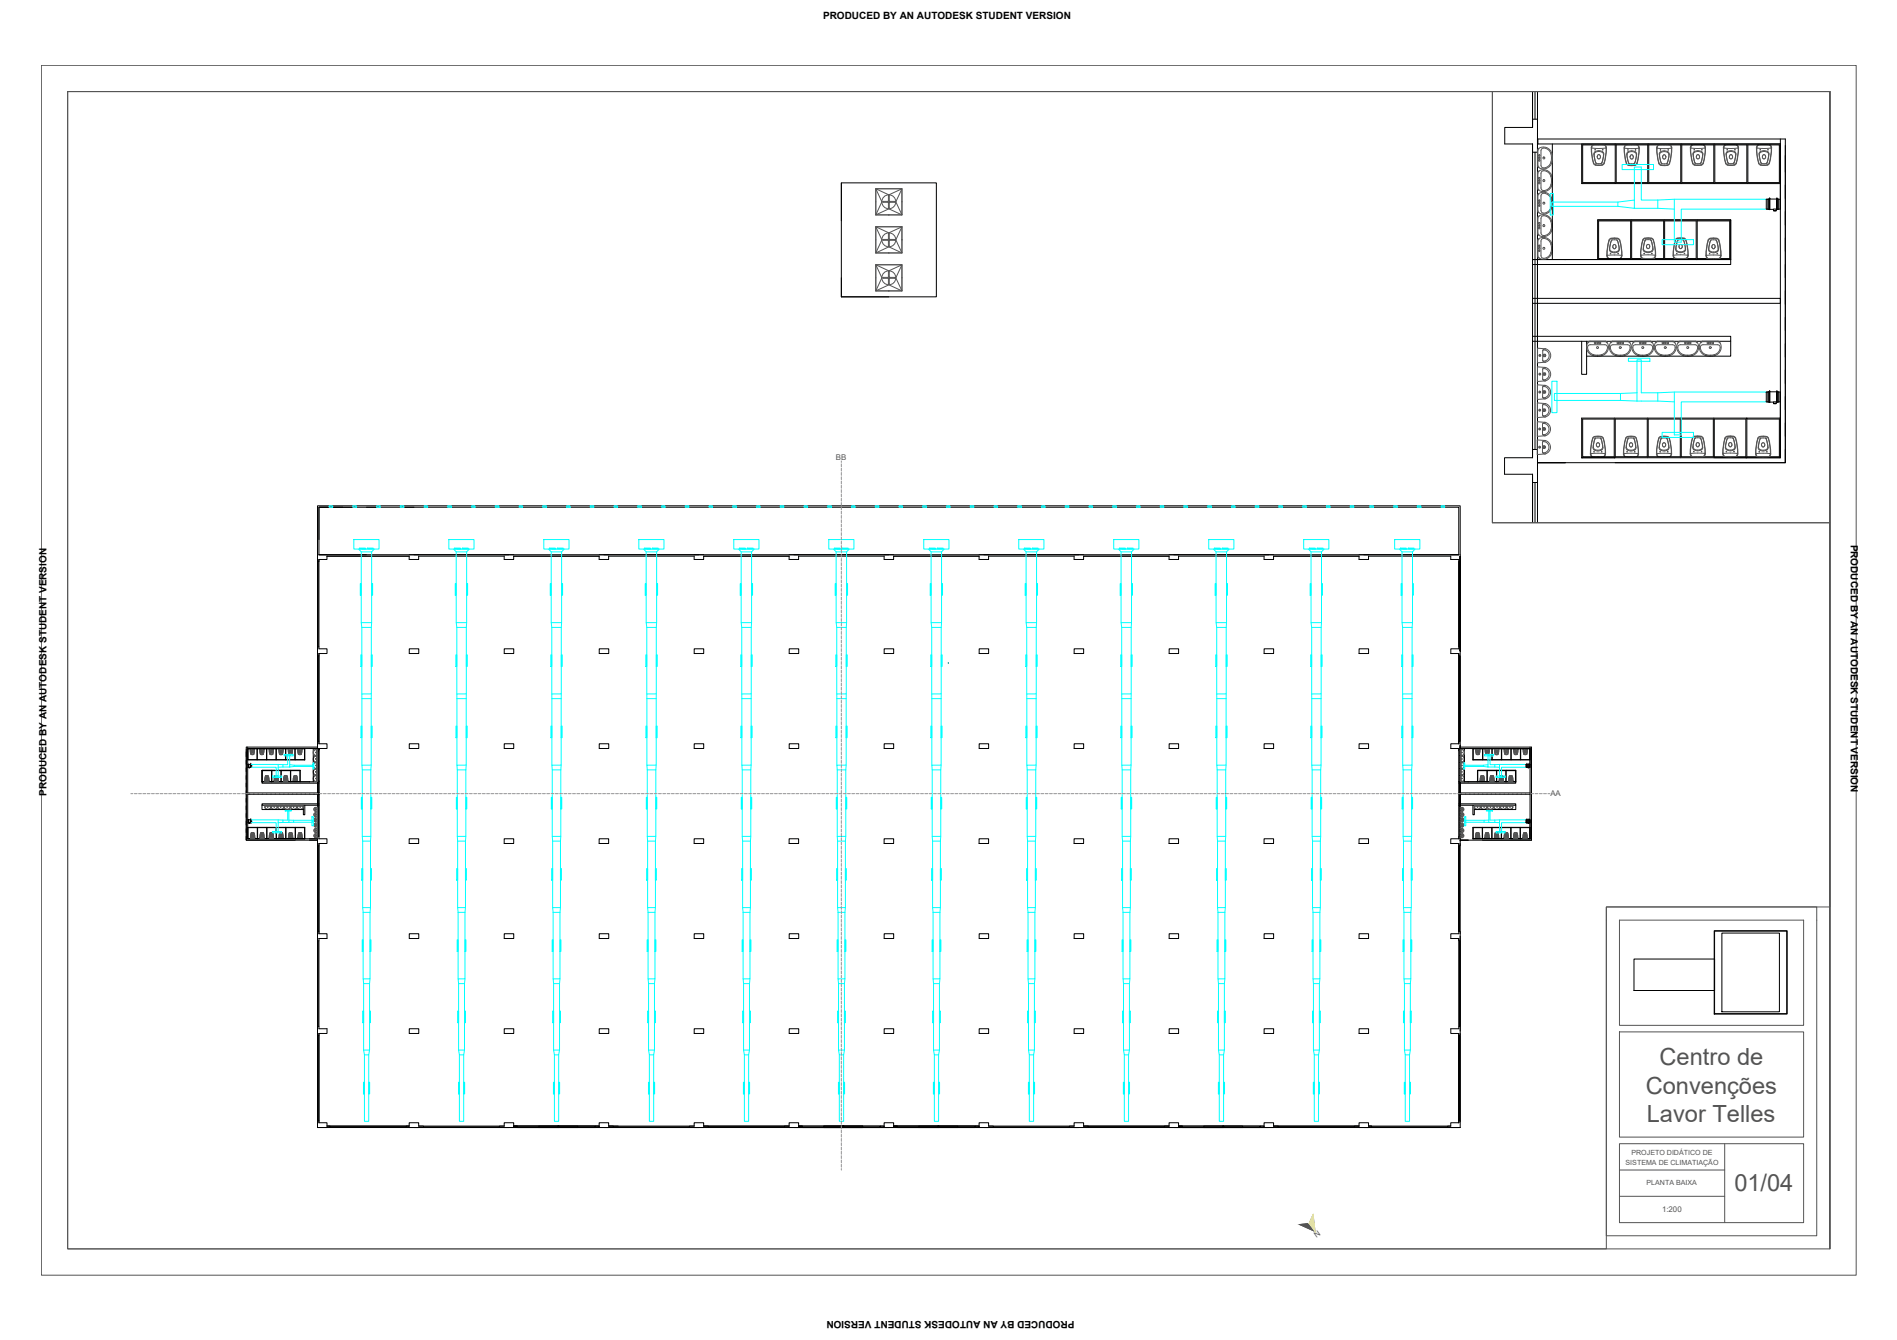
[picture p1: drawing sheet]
<svg xmlns="http://www.w3.org/2000/svg" width="841mm" height="594mm" viewBox="0 0 841 594" stroke-linecap="round" stroke-linejoin="round" font-family="sans-serif">
<defs><g id="words">
<g font-size="10.5" fill="#545454">
<text x="735.8" y="472.3">Centro de</text>
<text x="729.6" y="485">Convenções</text>
<text x="730.1" y="497.5">Lavor Telles</text>
<text x="768.9" y="527.9">01/04</text>
</g>
<g font-size="4.4">
<text x="364.9" y="8.6">PRODUCED BY AN AUTODESK STUDENT VERSION</text>
<text x="820.6" y="241.4" transform="rotate(90 820.6 241.4)">PRODUCED BY AN AUTODESK STUDENT VERSION</text>
<text x="20.6" y="352.9" transform="rotate(-90 20.6 352.9)">PRODUCED BY AN AUTODESK STUDENT VERSION</text>
<text x="476.3" y="585.7" transform="rotate(180 476.3 585.7)">PRODUCED BY AN AUTODESK STUDENT VERSION</text>
</g>
<g font-size="3.5" fill="#545454">
<text x="370.6" y="203.9">BB</text>
<text x="687.4" y="353">AA</text>
<text x="736.8" y="537.2">1:200</text>
<text x="584.3" y="545.5" transform="rotate(145 584.3 545.5)">N</text>
</g>
<g font-size="3.1" fill="#545454">
<text x="723.3" y="512.1">PROJETO DIDÁTICO DE</text>
<text x="720.7" y="516.3">SISTEMA DE CLIMATIAÇÃO</text>
<text x="730" y="525.2">PLANTA BAIXA</text>
</g>
</g></defs>
<!-- layer: 0 -->
<g fill="none" stroke="#000" stroke-width=".44">
<path d="M679.4 56.5h-12.3v7.3h12.3M679.4 56.5v-3.7h2.2v-12.2v191.1M679.4 40.6v15.9M680.5 40.6v12.2M679.4 63.8v3.7h2.2v131.8h-2.2v3.6M679.4 63.8v139.1M680.5 67.5v131.8M681.6 67.5v131.8M681.6 66v68.5v-2.2M681.6 63.8h107.7M681.6 61.6h109.9v143.5M681.8 61.6v2.2"/>
<path d="M688.2 63.8v51.3M701.2 63.8v17.6h14.9M716.5 64.2h14v16.7h-14zM731 64.2h14.2v16.7h-14.2zM745.6 64.2h14.2v16.7h-14.2zM760 63.8h29.3M760.3 64.2h14.2v16.7h-14.2zM774.9 64.2h14v16.7h-14zM789.3 61.6v141.3h-29.3M789.3 63.8v28.9h-.7M791.5 64.5v11.8M791.5 68.9v136.2h-75.4"/>
<path d="M373 81.1h42.1v50.5h-42.1zM373 81.1v16.8M708.5 97.5h58.8v17.6M708.7 97.9h14.2v16.7h-14.2zM716.1 80.9h-14.4v-16.7h14.4v17.2h73.2M723.4 97.9h14.2v16.7h-14.2zM738 97.9h14v16.7h-14zM752.4 97.9h14.5v16.7h-14.5zM783.8 88.3v4.4M783.8 88.3h-.7v4.4h.7M783.8 92.7l.3 .1M784.1 88.3v4.5"/>
<path d="M784.1 88.3h.4M784.1 92.8h.4M784.1 88.3h-.3M784.5 88.1l.2 4.8zM784.5 88.1h.1M784.5 88v.1M784.6 88.1h.1M784.6 88v.1M784.7 88.3h3M784.7 92.8h1.6M786.3 93.3h1.2l-.1 .3zM786.3 93.3v-.6h1.2v.6"/>
<path d="M787.5 92.8h.2M787.7 88.1l.2 4.8zM787.7 88.1h.1M787.8 88l-.1 .1M787.8 88.1h.1M787.8 88l.1 .1M787.9 88.3h.4M787.9 92.8h.4M788.3 88.3v4.5M788.3 88.3h.3M788.6 88.3v4.4M788.6 92.7l-.3 .1"/>
<path d="M788.6 88.3h.7M681.6 117.6v16.9M681.6 115.1h.1M693.6 115.1h.5M708.3 115.1v-17.6h59v17.6M767.3 115.1h-87.9h87.9v2.2h-87.9M373 123.2v8.4h21.1M679.4 132.3h109.9v2.2h-109.9M679.4 149.1h87.9v2.2h-87.9M701.2 151.3v14.7h2.2v-14.7M767.3 151.3v6.6h-63.9M783.8 173.8h-.7v4.4h.7"/>
<path d="M783.8 178.2l.3 .1M783.8 173.8v4.4M784.1 173.7h.4M784.1 178.3h.4M784.1 173.7l-.3 .1M784.1 173.7v4.6M784.5 173.5h.1M784.5 173.6l.2 4.8zM784.5 173.5v.1M784.6 173.6h.1M784.7 173.7h3M784.7 178.3h1.6"/>
<path d="M786.3 178.8h1.2l-.1 .2zM786.3 178.8v-.7h1.2v.7M787.5 178.3h.2M787.7 173.6l.2 4.8zM787.7 173.5v.1M787.8 173.5h-.1M787.8 173.5h.1M787.8 173.6h.1M787.9 173.7h.4M787.9 178.3h.4M788.3 173.7l.3 .1M788.3 173.7v4.6"/>
<path d="M788.6 173.8h.7v4.4h-.7M788.6 178.2l-.3 .1M788.6 173.8v4.4M789.3 174v28.9M701.7 185.8h14v16.7h-14zM716.1 185.8h14.2v16.7h-14.2zM730.7 185.8h14.2v16.7h-14.2zM745.4 185.8h14.2v16.7h-14.2zM760 185.8h14v16.7h-14zM791.5 199.3v5.8h-109.9h12.5M679.4 202.9h-12.4v7.4h12.4v21.4v-17.8h2.2v-3.6M680.5 213.9v17.8"/>
<path d="M681.6 202.9h.1M701.2 202.9h88.1M701.2 202.9v-17.5h73.3v17.1h14.4v-16.7h-14.4v-.4h14.8v17.5M701.2 202.9h14.9M140.8 224.2h506.6v275.7h-506.6zM141.4 224.9h505.3v21h-505.3zM141.4 224.9h15.8M151.9 224.9h-10.5v14.3M162.5 224.9h5.2M178.3 224.9h5.2M140.8 248.9h.6M141.4 248h3.6v-1.4h36.4v1.4h4.2v-1.4h37.9v1.4h4.2v-1.4h37.9v1.4h4.2v-1.4h37.9v1.4h4.3v-1.4h37.8v1.4h4.3v-1.4h37.9v1.4h4.2v-1.4h37.9v1.4h4.2v-1.4h37.9v1.4h4.2v-1.4h37.9v1.4h4.2v-1.4h37.9v1.4h4.2v-1.4h37.9v1.4h4.2v-1.4h36.5v1.4h3.5v39.6h-3.5v2.1h3.5"/>
<path d="M141.4 248v39.6h3.6v2.1h-3.6v40h3.6v2.1h-3.6M141.4 248v.9h-.6h.3v37.9M647.1 248.9v37.9M647.4 246.6v42.1M647.4 248v.9h-.7v37.9h.7M140.8 286.8h.6M140.8 290.8h.6M141.1 290.8v37.9M181.4 287.6h4.3v2.1h-4.3zM223.5 287.6h4.3v2.1h-4.3zM265.7 287.6h4.2v2.1h-4.2zM307.8 287.6h4.2v2.1h-4.2z"/>
<path d="M349.9 287.6h4.2v2.1h-4.2zM392 287.6h4.2v2.1h-4.2zM434.1 287.6h4.2v2.1h-4.2zM476.2 287.6h4.2v2.1h-4.2zM518.3 287.6h4.2v2.1h-4.2zM560.4 287.6h4.2v2.1h-4.2zM602.5 287.6h4.2v2.1h-4.2zM646.7 289.7v1.1h.7v37.9h-.7v1M646.7 289.7v40M647.1 290.8v37.9M109.2 332v3.4M109.2 333.3v39.2h21.7"/>
<path d="M109.8 331.2v40.7h31h-3.6M109.8 331.9h8.4M109.8 331.9h31M109.8 331.9v5h25.3v-5M109.9 332h4v4.8h-4zM110.2 338.8l.1 1.4zM110.2 338.8l-.1 1.4v-1.3h-.3M110.3 338.8h.1M110.3 338.9h.9M111.2 338.8v1.4zM111.2 338.8h.1M111.2 338.9h.4v1.3h-.9"/>
<path d="M111.3 338.9v1.3zM114.1 332h4.1v4.8h-4.1zM118.3 332h4.1v4.8h-4.1zM122.5 332h4.1v4.8h-4.1zM126.7 332h4v4.8h-4zM130.9 332h4.1v4.8h-4.1zM138.9 331.9v14.7M140.8 331.8h.1M140.8 328.7h.6M140.8 331.2h-31.6v41.3M141.1 332.9v37.9M141.4 332.9h-.6h.6v37.9h-.6h.6"/>
<path d="M141.4 332.5v-.7v.7M141.4 331.8v40.1M141.4 331.8h.1M181.4 329.7h4.3v2.1h-4.3zM223.5 329.7h4.3v2.1h-4.3zM265.7 329.7h4.2v2.1h-4.2zM307.8 329.7h4.2v2.1h-4.2zM349.9 329.7h4.2v2.1h-4.2zM392 329.7h4.2v2.1h-4.2zM434.1 329.7h4.2v2.1h-4.2zM476.2 329.7h4.2v2.1h-4.2zM518.3 329.7h4.2v2.1h-4.2z"/>
<path d="M560.4 329.7h4.2v2.1h-4.2zM602.5 329.7h4.2v2.1h-4.2zM646.7 329.7h-3.5v2.1h3.5M646.7 331.8v1.1h.7v37.9h-.7v1.1M646.7 331.8v40.1M647.1 332.9v37.9M647.4 332.9v37.9M647.4 332.5v19.7v-.7M647.4 331.8l30.9 .1M647.4 331.2h31.6v41.3M649.3 331.9v14.7M653 331.9v5h4.3"/>
<path d="M657.3 336.8h-4.2v-4.8h4.2v4.9h21M657.4 332h4v4.8h-4zM661.6 332h4v4.8h-4zM665.8 332h4v4.8h-4zM669.9 331.9h8.4M670 332h4.1v4.8h-4.1zM674.2 332h4v4.8h-4zM676.7 338.9l.1 1.3zM677 338.8v1.4zM677 338.8h.1M677 338.9h-.5v1.3h.9M677 338.9h.9"/>
<path d="M677.9 338.8v1.4zM677.9 338.8h.1M677.9 338.9h.4M678 338.9v1.3zM678.3 331.2v40.7h-8.4M678.3 331.9v8.3h-.5M679 332v3.4M679 333.3v39.2h-21.7M109.8 351.5h31.6v.7h-31.6zM109.8 340.2h.5M110.3 340.3h.4zM110.3 340.3h.4"/>
<path d="M111.2 340.2h.1M116.1 346.6h21.2M116.1 346.6v-5.1h17v5.1M116.1 357v1.9h18.4M116.3 341.7h4.1v4.8h-4.1zM120.5 341.7h4.1v4.8h-4.1zM124.7 341.7h4.1v4.8h-4.1zM128.9 341.7h4.1v4.8h-4.1zM133 341.5h-16.9v5.1M134.5 357v4.2h.6v-4.2M141.4 351.5v.7M141.4 346.6h.1"/>
<path d="M141.4 356.4h-25.3v.6h25.3M141.4 346.6h-25.3v.6h25.3M646.7 351.5h31.6v.7h-31.6M646.7 356.4h25.3v.6h-25.3M647.4 347.3v4.9M647.4 346.6h.1M650.8 346.6h.1M653 357v4.2h.6v-4.2M655 341.5h17v5.1M655 341.5v5.1M655.1 341.5h16.9v5.1M655.2 341.7h4v4.8h-4z"/>
<path d="M659.4 341.7h4.1v4.8h-4.1zM663.6 341.7h4v4.8h-4zM667.7 341.7h4.2v4.8h-4.2zM672 346.6h-25.3h25.3v.6h-25.3M672 357v1.9h-18.4M677 340.2h.1M677.4 340.3h.4zM677.4 340.3h.4M677.9 340.2h.1M109.2 370.8v1.7h31.6h-3.6M109.8 366.8h25.3v5.1h-25.3zM109.8 364.7l.5 .1v-1.4l-.1 1.4"/>
<path d="M109.8 363.5h1.8v1.2l-.9 .1M109.9 366.9h4.2v4.8h-4.2zM110 363.5l.1 1.3zM110.3 363.4h.1M110.3 364.9h.4zM110.3 364.9h.4M111.2 363.4v1.4zM111.2 363.4h.1M111.3 363.5v1.3zM114.2 366.9h4v4.8h-4zM118.3 366.9h4.1v4.8h-4.1zM126.6 366.8v4.9h-4v-4.8h4"/>
<path d="M126.8 366.9h4.1v4.8h-4.1zM130.9 371.9h4.2M131 366.9h4v4.8h-4zM140.8 375h.6M141.1 375v37.9M141.4 371.9h3.6v2.1h-3.6v40h3.6v2.1h-3.6M141.4 371.9h.1M181.4 371.9h4.2v2.1h-4.2zM223.5 371.9h4.2v2.1h-4.2zM265.6 371.9h4.2v2.1h-4.2zM307.7 371.9h4.3v2.1h-4.3zM349.8 371.9h4.3v2.1h-4.3z"/>
<path d="M392 371.9h4.2v2.1h-4.2zM434.1 371.9h4.2v2.1h-4.2zM476.2 371.9h4.2v2.1h-4.2zM518.3 371.9h4.2v2.1h-4.2zM560.4 371.9h4.2v2.1h-4.2zM602.5 371.9h4.2v2.1h-4.2zM646.7 371.9h-3.5v2.1h3.5v40h-3.5v2.1h3.5M647.1 375v37.9M647.4 374v1h-.7v37.9h.7v1.1M647.4 371.9h.1M653 371.9h25.3M653 371.9v-5.1h21.1v4.9h4.1v-4.8l-4.1-.1h4.2v5.1"/>
<path d="M653 371.9h4.3M653.1 366.9h4v4.8h-4zM657.3 366.9h4.1v4.8h-4.1zM661.5 366.9h4.1v4.8h-4.1zM665.7 366.9h4.1v4.8h-4.1zM669.9 366.9h4v4.8h-4zM676.7 363.5l.1 1.3zM677 363.4v1.4zM677 363.4h.1M677.4 364.9h.4zM677.4 364.9h.4M677.4 364.8l-.9-.1v-1.2h1.8v1.2l-.5 .1"/>
<path d="M677.9 363.4v1.4zM677.9 363.4h.1M678 363.5v1.3zM678.3 363.5v8.4M679 370.8v1.7h-31.6h3.5M140.8 412.9h.6M140.8 417.1h.6M141.1 417.1v37.9M141.4 416.1v40h3.6v2.1h-3.6v39.6h3.6v1.4M141.4 416.1h3.6M181.4 414h4.3v2.1h-4.3zM223.5 414h4.3v2.1h-4.3z"/>
<path d="M265.7 414h4.2v2.1h-4.2zM307.8 414h4.2v2.1h-4.2zM349.9 414h4.2v2.1h-4.2zM392 414h4.2v2.1h-4.2zM434.1 414h4.2v2.1h-4.2zM476.2 414h4.2v2.1h-4.2zM518.3 414h4.2v2.1h-4.2zM560.4 414h4.2v2.1h-4.2zM602.5 414h4.2v2.1h-4.2zM646.7 416.1v1h.7v37.9h-.7v1.1h-3.5v2.1h3.5v39.6h-3.5v1.4M646.7 416.1v38.9M647.1 417.1v37.9"/>
<path d="M140.8 459h.6M140.8 455h.6M141.1 459v37.9M181.4 456.1h4.3v2.1h-4.3zM223.5 456.1h4.3v2.1h-4.3zM265.7 456.1h4.2v2.1h-4.2zM307.8 456.1h4.2v2.1h-4.2zM349.9 456.1h4.2v2.1h-4.2zM392 456.1h4.2v2.1h-4.2zM434.1 456.1h4.2v2.1h-4.2zM476.2 456.1h4.2v2.1h-4.2zM518.3 456.1h4.2v2.1h-4.2z"/>
<path d="M560.4 456.1h4.2v2.1h-4.2zM602.5 456.1h4.2v2.1h-4.2zM647.1 459v37.9M647.4 458.2v.8h-.7v37.9h.7M140.8 496.9h.6M145 499.2h1.4v.7M145 499.2h36.4M146.4 499.6h33.7M181.4 499.2v-1.4h4.2v1.4M181.4 499.2h-1.3v.7M185.6 499.2h2.1v.7M185.6 499.2h37.9"/>
<path d="M187.7 499.6h33.7M223.5 499.2v-1.4h4.2v1.4M223.5 499.2h-2.1v.7M227.7 499.2v.7h1.7v-.7h-1.7h36.2v.7h-34.5h36.2v-.7h-1.7v.7M227.7 499.2h37.9M247.3 499.9h-8.4v-.7h17.2v.7h-8.6l.2-.7h-.4l.2 .7M247.5 499.2v.7h-18.1M247.5 499.2v.7v-.7M269.8 499.2v-1.4h-4.2v2.1M269.8 499.2h2.2v.7M269.8 499.2h37.9M272 499.6h33.6"/>
<path d="M307.7 499.2v-1.4h4.3v1.4M307.7 499.2h-2.1v.7M312 499.2h2.1v.7M312 499.2h37.8M314.1 499.6h33.7M349.8 499.2v-1.4h4.3v2.1h-4.3M349.8 499.2h-2v.7M373.6 499.9h-8.4v-.7h17.3v.7h-8.6l.2-.7h-.5l.3 .7M373.9 499.2v.7v-.7M373.9 499.2v.7v-.7v.7h-18.1M392 497.8h4.2v2.1h-4.2zM392 499.2h-37.9v.7h1.7v-.7h-1.7h36.2v.7h-34.5h36.2v-.7h-1.7v.7"/>
<path d="M415.8 499.9h-8.5v-.7h17.3v.7h-8.6l.2-.7h-.4l.2 .7M416 499.2v.7h-18.1M416 499.2v.7v-.7M434.1 499.2h-37.9v.7h1.7v-.7h-1.7h36.2v.7h-34.5h36.2v-.7h-1.7v.7M438.3 499.2v-1.4h-4.2v2.1M438.3 499.2h2.1v.7M438.3 499.2h37.9M440.4 499.6h33.7M476.2 499.2v-1.4h4.2v1.4M476.2 499.2h-2.1v.7M480.4 499.2h2.1v.7M480.4 499.2h37.9"/>
<path d="M482.5 499.6h33.7M518.3 499.2v-1.4h4.2v2.1h-4.2M518.3 499.2h-2.1v.7M542.1 499.9h-8.4v-.7h17.2v.7h-8.6l.2-.7h-.4l.2 .7M542.3 499.2v.7h-18.1M542.3 499.2v.7v-.7M560.4 499.2h-37.9v.7h1.7v-.7h-1.7h36.2v.7h-34.5h36.2v-.7h-1.7v.7M564.6 499.2v-1.4h-4.2v2.1M564.6 499.2h2.1v.7M564.6 499.2h37.9M566.7 499.6h33.7M602.5 499.2v-1.4h4.2v1.4"/>
<path d="M602.5 499.2h-2.1v.7M606.7 499.2h1.4v.7M606.7 499.2h36.5M608.1 499.6h33.7M643.2 499.2h-1.4v.7"/>
</g>
<g fill="none" stroke="#545454" stroke-width=".44">
<path d="M30 40.6h631.6v191.2h149.7v170.3h-99.1v151.6h-682.2zM681.6 76.7a3.4 3.4 0 0 1 6 .3 5.6 5.6 0 0 1-2 7.7 3.1 3.1 0 0 1-4-1.2v-6.7M681.8 66.1a4.2 4.2 0 0 1 4.9 0 4.2 4.2 0 0 1 1.5 4.7 3.9 3.9 0 0 1-2.3 3.7 3.9 3.9 0 0 1-4.2-.8zM681.8 76.8v6.7l.6 .7M682.2 76.1l-.4 .6M682.4 75.9l-.2 .2M682.4 65.9l-.6 .8v6.7l.6 .8M687.6 78.1l.2 2-.2 2M687.6 68l.2 2-.2 2M687.6 78.3a2.81 2.81 0 0 0-4.3-2l-.1 7a1.46 1.46 0 0 0 1 1.2 1.46 1.46 0 0 0 1.5-.3l1.4-1.2 .5-1.1M687.6 68.3a2.81 2.81 0 0 0-4.3-2.1l-.1 7.1a1.46 1.46 0 0 0 1 1.2 1.46 1.46 0 0 0 1.5-.3l1.4-1.2 .5-1.2M705.6 65.5l.1 .1"/>
<path d="M705.7 65.5l.1 3.6 .7 3.1M705.7 65.1v.4M705.9 64.4l4.3-.2a1.38 1.38 0 0 1 2 1.3l-.1 2.7a8.1 8.1 0 0 1-1.5 4.9 3.2 3.2 0 0 1-3.4-.1 3.2 3.2 0 0 1-1.4-3.1l-.1-.9a5.5 5.5 0 0 1 .2-4.6zM706 64.4h-.1M706.1 64.4l-.4 .7M706.2 64.4h-.1M706.3 64.3l-.1 .1M706.5 72.2a3.3 3.3 0 0 0 4.6 0M706.6 68.3l.5 2.8 .7 1.4M706.6 68.3a2.37 2.37 0 0 1 2.2-1.5 2.37 2.37 0 0 1 2.2 1.5l-.8 3.9M708.1 69.4l.6 1 .8-.5M708.1 69.4h.1"/>
<path d="M708.1 69.3a.7 .7 0 0 1 .7-.8 .7 .7 0 0 1 .7 .8M709.5 69.4h.1M709.6 69.4l-.1 .5M710.1 72.3l-.3 .2M710.1 72.3l.3-.6a4.1 4.1 0 0 0-.1-4.2l-.7-.3a1.95 1.95 0 0 0-2.3 .3 1.95 1.95 0 0 0-.4 2.3l.9 2.7M710.2 72.2l-.6 .3h-1.8M711.4 64.3l.6 .8M711.9 65.1l.1 .4M712 65.5l.1 .4M712 65.5l-3.2 .3-3-.2M712.1 65.9l-.9 6.3M720.2 65.6l3.2 .3 3.2-.3"/>
<path d="M720.2 65.6l.1 2.8a7.5 7.5 0 0 0 1.4 4.6l.3 .1M720.5 64.4a2.66 2.66 0 0 0-.4 3l.1 .8a8.3 8.3 0 0 0 1.4 5 3.2 3.2 0 0 0 3.4-.1 3.2 3.2 0 0 0 1.4-3.2l.1-.8a5.5 5.5 0 0 0-.2-4.6M720.5 64.5h5.8M720.8 64.4l-.6 1.2M721.2 68.3l.9 4M721.2 68.3a2.37 2.37 0 0 1 2.2-1.4 2.37 2.37 0 0 1 2.2 1.4M722 67.6l-.3 .1a5.4 5.4 0 0 0 .4 4.6M722 67.5a3.3 3.3 0 0 1 2.9 0M722.1 72.3l2.3 .3M722.1 72.3l.3 .3M722.7 69.4l.3 .9 .9-.1M722.7 69.4h.1"/>
<path d="M723.1 68.7l-.4 .7M723.2 68.7l.6 .1 .3 .6M724.1 69.4h.1M724.1 69.4l-.2 .8M724.7 72.3l-.3 .3M724.8 67.6l.3 .1a5.7 5.7 0 0 1-.7 4.9M725.6 68.3l-.9 4M726 64.4l.1 .1a10.8 10.8 0 0 1-1 8.5l-3 .1M726.3 64.4v.1M734.5 65.6l.1 2.6a8.5 8.5 0 0 0 1.4 5l1.8 .2a2.16 2.16 0 0 0 2.4-.9M734.6 65.6l3.2 .3 3.2-.3M734.7 65.6v2.8a7.5 7.5 0 0 0 1.5 4.6l1.6 .2a2.13 2.13 0 0 0 2.7-2.5l.5-5.1"/>
<path d="M734.9 64.5l-.5 1.1M735 64.4l5.7 .1M735.3 64.4l-.6 1.2M735.6 68.3a2.38 2.38 0 0 1 2.2-1.4 2.38 2.38 0 0 1 2.2 1.4M735.6 68.3l.9 4M736.4 67.5a3.3 3.3 0 0 1 2.9 0M736.4 67.6l-.3 .1a5.5 5.5 0 0 0 .7 4.9h.8a1.49 1.49 0 0 0 1.9-1.5l.4-2.5-.6-1M737.1 69.4l.5 1M737.1 69.4h.1M737.1 69.4a.68 .68 0 0 1 .7-.8 .68 .68 0 0 1 .7 .8M737.6 70.4h.5M738.5 69.4h.1"/>
<path d="M738.6 69.4l-.5 1M740 68.3l-.8 4M740.4 64.4l.6 1.2M740.7 64.4l.1 .1M740.8 64.5a10.5 10.5 0 0 1-.4 7.1l-.2 .9M749.6 65.5l3.2 .3 3.2-.3M749.6 65.5l.2 3.6 .7 3.1M749.7 65.1l-.1 .4M749.9 64.4l4.3-.2a1.57 1.57 0 0 1 1.7 .4 1.57 1.57 0 0 1 .2 1.8l-.1 1.8a8.4 8.4 0 0 1-1.5 4.9 3.2 3.2 0 0 1-3.4-.1 3.2 3.2 0 0 1-1.3-3.1l-.4-4.4zM750.2 64.3l-.5 .8M750.5 72.2l.9 .8M751.4 72.2l.6 .3h1.8"/>
<path d="M751.4 72.2l-.5-1.6a2.79 2.79 0 0 1 .2-3.4 2.32 2.32 0 0 1 3-.1 2.32 2.32 0 0 1 .6 2.9l-.9 2.5M751.5 72.3l-.2-.6a5.2 5.2 0 0 1-.2-4.1 2.27 2.27 0 0 1 3-.1 2.27 2.27 0 0 1 .5 2.9l-.8 2.1M751.5 72.3l.3 .2M752.1 69.4l.4 1 .8-.2M752.1 69.3a.71 .71 0 0 1 .7-.8 .71 .71 0 0 1 .7 .8M752.1 69.4h.1M753.5 69.4h.1M753.5 69.4l-.2 .8M755.1 72.2a3.6 3.6 0 0 1-3.7 .9M755.3 64.3l.2 .1M755.4 64.4h.1M755.5 64.4l.4 .7"/>
<path d="M755.6 64.4h.1M755.9 65.1v3.2l-.8 3.9M764.1 65.6l.1 2.6a8.4 8.4 0 0 0 1.4 4.9l1.8 .3a2.13 2.13 0 0 0 2.4-1M764.2 65.5l3.2 .3 3.2-.3M764.2 65.5l.2 3.6 .7 3.1M764.3 65.1l-.1 .4M764.5 64.4l-.5 1.1M764.5 64.4h.1M764.5 64.4h5.8M764.8 64.3l-.5 .8M765.1 72.2a3.2 3.2 0 0 0 4.6 0M766.1 72.2l.3 .3"/>
<path d="M766.1 72.2l-.5-1.6a2.79 2.79 0 0 1 .1-3.4 2.32 2.32 0 0 1 3-.1 2.32 2.32 0 0 1 .7 2.9l-.6 2.2M766.7 69.4a.79 .79 0 0 0 .7 1 .79 .79 0 0 0 .7-1M766.7 69.3a.71 .71 0 0 1 .7-.8 .71 .71 0 0 1 .7 .8M766.7 69.4h.1M768.1 69.4h.1M768.8 72.2l-1.4 .4-1.3-.3M769.5 68.5l-.8 3.8M769.5 68.5a2.26 2.26 0 0 0-2.1-1.4 2.26 2.26 0 0 0-2 1.4l.7 3.8M770 64.3l.1 .1M770.1 64.4h.1M770.1 64.4l.4 .7M770.3 64.4h.1"/>
<path d="M770.3 64.4a10.5 10.5 0 0 1-.3 7.2l-.2 .8M770.5 65.1l.1 .4M770.6 65.5l-.2 3.6-.7 3.1M778.7 65.6l.3 4.1 .7 2.7M778.9 65.5l.1 3 .8 3.7M778.9 65.5l3.2 .3 3.1-.3M779 65.1l-.1 .4M779.1 64.4l-.4 1.1M779.2 64.4h-.1M779.2 64.4h5.7M779.3 64.4l-.3 .7M779.4 64.4h-.1"/>
<path d="M779.5 64.3l-.1 .1M779.7 72.2a3.3 3.3 0 0 0 4.7 0M780.7 72.2l-.3-1.1a4.1 4.1 0 0 1 0-3.9 2.31 2.31 0 0 1 3-.1 2.31 2.31 0 0 1 .6 2.9l-.6 2.2M780.8 72.3l-.2-.6a5.2 5.2 0 0 1-.3-4.1 2.27 2.27 0 0 1 3-.1 2.27 2.27 0 0 1 .6 2.9l-.5 1.9M781.3 69.4l.5 1M781.4 69.3a.71 .71 0 0 1 .7-.8 .71 .71 0 0 1 .7 .8M781.4 69.4h.1M781.8 70.4h.5M782.8 69.4h.1M782.8 69.4l-.5 1M783.4 72.2l-1.3 .4-1.3-.3M784.6 64.3l.6 .8"/>
<path d="M784.9 64.4h.1M785 64.4l.4 1.1M785.1 65.1l.1 .4M785.2 65.5l-.2 3.6-.6 3.1M785.4 65.6l-.1 2.6a8.4 8.4 0 0 1-1.5 4.9l-1.7 .3a2.13 2.13 0 0 1-2.4-1M388.3 83.7h11.6v11.6M388.3 83.7l2.7 5.8-2.7 5.8M388.3 83.7l5.8 2.7 5.8-2.7-2.7 5.8 2.7 5.8M388.3 95.3l5.8-2.7 5.8 2.7M388.3 83.7v11.6M388.3 95.3h11.6M391.5 89.3v.4h2.2"/>
<path d="M391.5 89.3h2.2M393.9 89.8l.2 2.6 .2-2.6M393.9 89.2l.2-2.6 .2 2.6M394.4 89.3h2.4M396.8 89.3v.4h-2.4M399.9 89.5v5.8h-5.8M399.9 89.5v-5.8h-11.6v11.6h5.8M399.9 89.5h.1M681.8 86.1a4.2 4.2 0 0 1 4.9 .1 4.2 4.2 0 0 1 1.5 4.6 3.9 3.9 0 0 1-2.3 3.7 3.9 3.9 0 0 1-4.2-.7zM681.8 96.1a4.2 4.2 0 0 1 4.9 0 4.2 4.2 0 0 1 1.5 4.7 3.9 3.9 0 0 1-2.3 3.7 3.9 3.9 0 0 1-4.2-.8zM682.4 85.9l-.6 .8v6.7l.6 .8M682.4 95.9l-.6 .8v6.7l.6 .8"/>
<path d="M683.2 96.8a1.46 1.46 0 0 1 .9-1.2 1.46 1.46 0 0 1 1.6 .3l1.4 1.2 .5 1.2M683.2 96.8v6.5a1.48 1.48 0 0 0 .9 1.2 1.48 1.48 0 0 0 1.6-.3l1.4-1.2 .5-1.2M687.6 88.1l.2 2-.2 2M687.6 98.1l.2 2-.2 1.9M687.6 88.3a3 3 0 0 0-4.1-2.3l-.3 .8v6.5l.3 .9 .9 .3M687.6 91.9l-.9 1.6-1 .7-1.3 .3M388.3 106.3v-5.8h11.6v5.8M388.3 106.3v5.8h5.8M388.3 100.5l2.7 5.8-2.7 5.8M388.3 112.1l5.8-2.7 5.8 2.7M388.3 100.5l5.8 2.7 5.8-2.7M388.3 117.4h11.6v11.6"/>
<path d="M388.3 117.4l2.7 5.8-2.7 5.8M388.3 117.4l5.8 2.7 5.8-2.7-2.7 5.8 2.7 5.8M388.3 100.5v11.6M388.3 117.4v11.6M388.3 112.1h11.6M388.3 100.5h11.6M393.7 106.2l-2.4 .1 2.4 .2M393.9 106.7l.2 2.5 .2-2.5M393.9 106l.2-2.6 .2 2.6M394.1 112.1h.1M394.4 106.2l2.6 .1-2.6 .2M399.9 106.3v5.8h-5.8"/>
<path d="M399.9 106.3h.1M399.9 100.5l-2.7 5.8 2.7 5.8M399.9 100.5v11.6M681.8 106.1a4.2 4.2 0 0 1 4.9 .1 4.2 4.2 0 0 1 1.5 4.7 3.9 3.9 0 0 1-2.3 3.7 3.9 3.9 0 0 1-4.2-.8zM682.4 105.9l-.6 .9v6.7l.6 .8M687.6 108.1l.2 2-.2 2M687.6 108.3a3 3 0 0 0-4.1-2.3l-.3 .9v6.5a1.46 1.46 0 0 0 1 1.2 1.46 1.46 0 0 0 1.5-.4l1.4-1.2 .5-1.1M712.5 112.9l.1 .5M712.6 113.4l.6 1.2M712.6 113.2h6.2M712.6 113.2l-.1 .2M713 114.5h5.5"/>
<path d="M713 114.5h-.1a2.75 2.75 0 0 1-.5-2.9l.1-.9a8.4 8.4 0 0 1 1.4-5l1.8-.2a2.25 2.25 0 0 1 2.9 2.6l.4 2.6a3.9 3.9 0 0 1-.4 3.8h-.1M714.4 106.6l-.4 1.1a4.2 4.2 0 0 0 .1 3.9M714.4 106.6l-.2 .6a4.1 4.1 0 0 0 .1 4.2M714.7 106.4l-.3 .2M715 109.5h.1M715 109.5a.69 .69 0 0 0 .7 .8 .69 .69 0 0 0 .7-.8M715 109v.5M715.1 109l.8-.6 .4 .3 .2 .8M716.4 109.5h.1M716.7 106.4l.6 .8a4.1 4.1 0 0 1-.1 4.2 3.3 3.3 0 0 1-2.9 0M716.8 106.4l-2.4 .2M716.8 106.4l.6 1.3 .5 2.9"/>
<path d="M717.9 110.6a2.51 2.51 0 0 1-3.8 1M718 106.6a3.7 3.7 0 0 0-3.9-.7 11.6 11.6 0 0 0-1.6 7M718.1 106.6l.7 3.9 .1 2.9M718.8 113.2l.1 .2M718.9 113.4l-.6 1.2M727.5 113.3l3.2-.3 3.2 .3M727.5 113.3l.1-2.8a7.4 7.4 0 0 1 1.4-4.7l1.7-.2a2.12 2.12 0 0 1 2.7 2.5l.5 5.2M727.5 113.3l.1 .4M727.6 113.7l.3 .7M727.7 114.4a10.5 10.5 0 0 1 .4-7.2 2.37 2.37 0 0 1 3.3-1.7l1 .2a9.2 9.2 0 0 1 1.6 5.8 2.77 2.77 0 0 1-.4 2.9l-.1 .1M727.8 114.3v.1M727.8 114.4l5.6 .1"/>
<path d="M728 114.3v.1M728 114.4l.1 .1M729.7 106.3l-.5 .8a4.1 4.1 0 0 0 0 4.2 2.25 2.25 0 0 0 2.9-.1 2.25 2.25 0 0 0 .4-2.8l-.5-1.9M730 109.5h.1M730 109.5a.77 .77 0 0 1 .7-1.1 .77 .77 0 0 1 .7 1.1M730 109.5v.2M730 109.7l.7 .5 .6-.5M731.3 109.5v.2M731.4 109.5h.1M731.7 106.3l.3 .2M732 106.5l.4 1.2a4.1 4.1 0 0 1-.1 3.8 2.31 2.31 0 0 1-2.9 .2 2.31 2.31 0 0 1-.7-2.9 2.13 2.13 0 0 1 .9-2.3 2.13 2.13 0 0 1 2.4 0M733.4 114.4l-.2 .1"/>
<path d="M733.4 114.3l-.1 .1M733.8 113.7l-.4 .7M733.9 113.3l-.1 .4M741.9 112.9l.1-2.4a7.4 7.4 0 0 1 1.4-4.7 3.1 3.1 0 0 1 3.2 .2 3.1 3.1 0 0 1 1.4 2.9l.3 4.4M741.9 112.9v.4M741.9 113.3l3.2-.3 3.2 .3M741.9 113.3l.5 1.1M742.4 114.3v.1M742.4 114.4l.1 .1M744.1 106.3l-.5 .8a5.1 5.1 0 0 0-.2 4l.3 .2M744.4 109.5h.1M744.4 109.5a.77 .77 0 0 1 .7-1.1 .77 .77 0 0 1 .7 1.1"/>
<path d="M744.4 109.5l.1 .2M744.5 109.7l.6 .5 .6-.5M745.8 109.5l-.1 .2M745.8 109.5h.1M746.1 106.3l.5 .8a5.1 5.1 0 0 1 .2 4 3.1 3.1 0 0 1-3.1 .2M746.1 106.3l-.7-.1a1.5 1.5 0 0 0-2 1.5 4.2 4.2 0 0 0 0 3.9M746.1 106.3l.7 1.4 .5 2.8M747.3 110.5a2.52 2.52 0 0 1-3.9 1M747.8 114.4l-.1 .1M747.8 114.3v.1M748 114.3v.1M748 114.4a10.5 10.5 0 0 0-.3-7.2 2.37 2.37 0 0 0-3.3-1.7l-1.1 .2a9.2 9.2 0 0 0-1.5 5.8 2.68 2.68 0 0 0 .4 2.9h5.8"/>
<path d="M748.2 113.7l-.4 .7M748.3 113.3l-.1 .4M756.5 113.4l.6 1.2M756.5 113.4l.1-2.9a7.4 7.4 0 0 1 1.4-4.6l1.7-.2a2.12 2.12 0 0 1 2.7 2.5l.5 5.2M756.6 113.2h6.2M756.6 113.2l-.1 .2M756.9 114.5h5.5M757.3 106.4a3.9 3.9 0 0 1 4.1-.7l.7 .7M757.3 106.4l-.8 3.4a5.5 5.5 0 0 0 .2 4.6l.2 .1M758.3 106.6l-.5 1.7a2.81 2.81 0 0 0 .2 3.3 2.33 2.33 0 0 0 3 .2 2.33 2.33 0 0 0 .6-2.9l-.6-2.3M758.4 106.6l-.2 .6a5.1 5.1 0 0 0-.2 4 2.46 2.46 0 0 0 3.7-.8l-.7-3.8M758.6 106.4l-.3 .2"/>
<path d="M758.6 106.4l2.4 .2M758.7 106.4l-.3 .2M759 109.5h.1M759 109.5a.68 .68 0 0 0 .7 .8 .68 .68 0 0 0 .6-.8M759.9 108.5l-.6 .1-.4 .9M760 108.5l.4 1M760.4 109.5h.1M762 106.4l.8 3.4a5.5 5.5 0 0 1-.2 4.6l-.2 .1M762.8 113.2l.1 .2M762.9 113.4l-.7 1.2M388.3 129l5.8-2.7 5.8 2.7M388.3 129h11.6"/>
<path d="M391.5 123v.4h2.2M391.5 123h2.2M393.9 123.5l.2 2.6 .2-2.6M393.9 122.9l.2-2.6 .2 2.6M394.4 123h2.4M396.8 123v.4h-2.4M399.9 123.2v5.8h-5.8M399.9 123.2v-5.8h-11.6v11.6h5.8M399.9 123.2h.1M684 155.4a1.51 1.51 0 0 1 1.4-.8 1.51 1.51 0 0 1 1.3 .9 2.83 2.83 0 0 1 .6 3.3 2.83 2.83 0 0 1-3 1.6l-.3-.5M684.1 155.2a2.36 2.36 0 0 1 2.7 2.4 2.36 2.36 0 0 1-2.8 2.3zM685.2 154.7l-3.5-.3-.1 6.3 3.6-.1"/>
<path d="M704.1 151.7a4.3 4.3 0 0 0 .5 4.9 4.3 4.3 0 0 0 4.8 1.2 3.9 3.9 0 0 0 3-6.1M706.3 157.2l2 .3 1.9-.3M706.5 157.2a3 3 0 0 1-2.3-4l.8-.4h6.5a1.45 1.45 0 0 1 1.2 1 1.45 1.45 0 0 1-.3 1.5l-1.2 1.4-1.2 .5M711.6 151.3l.8 .4M711.6 151.5l.8 .5M711.6 151.3h-6.7l-.8 .4M711.6 151.5h-6.7l-.8 .5M714.2 151.7l.8-.4h6.7l.8 .4M714.2 151.7a4.3 4.3 0 0 0 .5 4.9 4.3 4.3 0 0 0 4.8 1.2 4 4 0 0 0 3-6.1M714.2 152l.8-.5h6.7l.8 .5M716.3 157.2l2 .3 2-.3M716.5 157.2a3 3 0 0 1-2.3-4l.9-.4h6.4a1.45 1.45 0 0 1 1.3 1 1.45 1.45 0 0 1-.4 1.5l-1.2 1.4-1.1 .5"/>
<path d="M724.1 151.7l.8-.4h6.8l.8 .4M724.1 151.7a4.3 4.3 0 0 0 .5 4.9 4.3 4.3 0 0 0 4.8 1.2 3.9 3.9 0 0 0 3.1-6.1M724.1 152l.8-.5h6.8l.8 .5M726.3 157.2l2 .3 2-.3M726.5 157.2a3 3 0 0 1-2.3-4l.9-.4h6.4a1.46 1.46 0 0 1 1.2 1 1.46 1.46 0 0 1-.3 1.5l-1.2 1.4-1.1 .5M734.1 151.7l.8-.4h6.7l.8 .4M734.1 151.7a4.3 4.3 0 0 0 .5 4.9 4.3 4.3 0 0 0 4.8 1.2 3.9 3.9 0 0 0 3-6.1M734.1 152l.8-.5h6.7l.8 .5M736.3 157.2l2 .3 2-.3M736.5 157.2a3 3 0 0 1-2.3-4l.8-.4h6.5a1.45 1.45 0 0 1 1.2 1 1.45 1.45 0 0 1-.3 1.5l-1.2 1.4-1.1 .5M744.1 151.7l.8-.4h6.7l.8 .4M744.1 151.7a4.3 4.3 0 0 0 .5 4.9 4.3 4.3 0 0 0 4.8 1.2 3.9 3.9 0 0 0 3-6.1"/>
<path d="M744.1 152l.8-.5h6.7l.8 .5M746.3 157.2l1.9 .3 2-.3M746.5 157.2a3 3 0 0 1-2.4-4l.9-.4h6.5a1.45 1.45 0 0 1 1.2 1 1.45 1.45 0 0 1-.3 1.5l-1.2 1.4-1.2 .5M754.1 151.7l.8-.4h6.7l.8 .4M754.1 151.7a4.3 4.3 0 0 0 .5 4.9 4.3 4.3 0 0 0 4.8 1.2 3.9 3.9 0 0 0 3-6.1M754.1 152l.8-.5h6.7l.8 .5M756.2 157.2l2 .3 2-.3M756.4 157.2a2.79 2.79 0 0 1-2-4.2l7.1-.2a1.45 1.45 0 0 1 1.2 1 1.45 1.45 0 0 1-.4 1.5l-1.1 1.4-1.2 .5M683.9 179.6a1.52 1.52 0 0 1 1.4-.7 1.52 1.52 0 0 1 1.3 .9 2.81 2.81 0 0 1 .6 3.3 2.81 2.81 0 0 1-2.9 1.5l-.4-.5M683.9 171.7v-.1a2.32 2.32 0 0 1 2.9 2.2 2.32 2.32 0 0 1-2.9 2.3v-4.3M683.9 168.1l.4 .6 .9 .1M684.1 163.5a2.36 2.36 0 0 1 2.7 2.4 2.36 2.36 0 0 1-2.8 2.2z"/>
<path d="M684.4 179.4l-.5 .2v4.4l.4 .4M684.4 179.4a2.53 2.53 0 0 1 2.3 2.2 2.53 2.53 0 0 1-1.7 2.7M685.1 178.9l-3.5-.2v6.3l3.5-.1M685.2 170.9l-3.6-.2v6.3l3.5-.2M685.2 162.9l-3.6-.2v6.3l3.6-.2a2.97 2.97 0 0 0 2.3-3.2 2.97 2.97 0 0 0-2.9-2.6l-.7 .6M685.2 170.9l-.9 .2-.4 .5M685.2 170.9a2.9 2.9 0 0 1 2.2 3.3 2.9 2.9 0 0 1-3.1 2.4l-.4-.5M683.9 196a1.52 1.52 0 0 1 1.4-.8 1.52 1.52 0 0 1 1.3 1 3.1 3.1 0 0 1-1.4 5M683.9 188a1.52 1.52 0 0 1 1.4-.8 1.52 1.52 0 0 1 1.3 1 2.83 2.83 0 0 1 .6 3.2 2.83 2.83 0 0 1-2.9 1.6l-.4-.5M684 195.9a2.36 2.36 0 0 1 2.7 2.4 2.36 2.36 0 0 1-2.8 2.2zM685 187.8a2.4 2.4 0 0 1 1.7 2.9 2.4 2.4 0 0 1-2.8 1.8v-4.5l1.1-.2M685 184.3l-.7 .1"/>
<path d="M685.1 195.3l-3.6-.2v6.3l3.6-.2M685.1 187.3l-3.5-.2v6.3l3.5-.2M706.3 198.5a2.37 2.37 0 0 0 2.2 1.4 2.37 2.37 0 0 0 2.2-1.4M706.4 198.2a2.23 2.23 0 0 0 2.1 1.4 2.23 2.23 0 0 0 2-1.4M707.1 194.5l-.8 4M707.2 194.5l-.8 3.7M707.4 194.2h2.1M707.4 194.2l-.3 .3M707.8 197.4h.1M707.8 197.4l.2 .5M707.9 196.6l-.1 .8M708.2 196.4h.5"/>
<path d="M708.2 196.3l-.3 .2M708.7 196.3l.3 .2M709 196.6l.2 .8M709.1 197.4l-.4 .7-.7-.2M709.2 197.4h-.1M709.4 194.2l.3 .3M709.5 194.2l.3 .3M709.8 194.5l.7 3.7M709.8 194.5l.9 4M720.7 194.3a3.9 3.9 0 0 1 4.2-.7l.6 .7M720.7 194.3l-.9 5.1a2.68 2.68 0 0 0 .4 2.9l3.4 .2 2.4-.2M720.9 198.5a2.37 2.37 0 0 0 2.2 1.4 2.37 2.37 0 0 0 2.2-1.4"/>
<path d="M721.1 198.2a2.23 2.23 0 0 0 2 1.4 2.23 2.23 0 0 0 2.1-1.4M721.8 194.5l-.9 4M721.8 194.5l-.8 3.7M722.1 194.2l2.3 .3M722.1 194.2l-.3 .3M722.4 197.4h.1M722.4 197.4a.67 .67 0 0 0 .7 .8 .67 .67 0 0 0 .7-.8M722.6 196.6l-.2 .8M722.8 196.4h.6M722.8 196.3l-.2 .2M723.4 196.3l.2 .2M723.6 196.6l.2 .8"/>
<path d="M723.8 197.4h.1M724.4 194.5l.8 3.7M724.4 194.5l.9 4M725.5 194.3l.7 3.4a5.5 5.5 0 0 1-.2 4.6M735.5 198.5a2.38 2.38 0 0 0 2.2 1.4 2.38 2.38 0 0 0 2.2-1.4M735.7 198.2a2.23 2.23 0 0 0 2.1 1.4 2.23 2.23 0 0 0 2-1.4M736.4 194.5l-.9 4M736.4 194.5l-.7 3.7M736.7 194.2l2.4 .3M736.7 194.2l-.3 .3M736.8 194.2l-.3 .3M737 197.4h.1"/>
<path d="M737.1 197.4v.2M737.2 196.6l-.2 .8M737.5 196.4h.5M737.5 196.3l-.3 .2M738 196.3l.3 .2M738.3 196.6l.2 .8M738.4 197.4a.68 .68 0 0 1-.5 .7 .68 .68 0 0 1-.8-.5M738.5 197.4h.1M738.7 194.2l.3 .3M739.1 194.5l.7 3.7M739.1 194.5l.9 4M739.1 193.7l-1.4-.1a2.13 2.13 0 0 0-2.7 2.4l-.5 4.8 .7 1.6"/>
<path d="M739.1 193.7l.3 .1a11.2 11.2 0 0 1 1.5 6.2v1.2M750.3 194.2a3.8 3.8 0 0 1 4.2-.7l.6 .7M750.3 194.2l-.9 5.2a2.68 2.68 0 0 0 .4 2.9l4.3 .2a1.39 1.39 0 0 0 2-1.4l-.3-3.5-.7-3.4M751.4 194.4l-.7 2.3a2.34 2.34 0 0 0 .9 3.1 2.34 2.34 0 0 0 3.2-.8v-1.8l-.8-2.8M751.4 194.4l-.2 .6a5.1 5.1 0 0 0-.2 4 2.46 2.46 0 0 0 3.7-.8l-.7-3.8M751.6 194.2l-.3 .2M751.6 194.2h2.1M751.7 194.2l-.3 .2M752 197.3h.1M752 196.8v.5M752 197.3a.68 .68 0 0 0 .7 .8 .68 .68 0 0 0 .7-.8M753 196.3h-.6l-.4 .5"/>
<path d="M753 196.3l.4 .5M753.4 196.8v.5M753.4 197.3h.1M753.7 194.2l.3 .2M764.7 194.2a3.8 3.8 0 0 1 4.2-.7l.6 .7M764.7 194.2l-.9 5.2a2.68 2.68 0 0 0 .5 2.9l4.2 .2a1.39 1.39 0 0 0 2-1.4M765.8 194.4l-.4 1.1a4.1 4.1 0 0 0 0 3.9 2.31 2.31 0 0 0 3 .2 2.31 2.31 0 0 0 .7-2.9l-.7-2.3M765.8 194.4l-.8 3.8M766.1 194.2l-.3 .2M766.1 194.2l1.8-.1 .6 .3M766.4 197.3h.1M766.4 196.8v.5"/>
<path d="M766.4 196.8l.7-.6 .7 .6M766.4 197.3a.68 .68 0 0 0 .7 .8 .68 .68 0 0 0 .7-.8M767.8 196.8v.5M767.8 197.3h.1M768.1 194.2l.3 .2M768.4 194.4l.2 .6a5.1 5.1 0 0 1 .2 4 2.46 2.46 0 0 1-3.7-.8M769.5 194.2l.7 3.4 .3 3.5M779.5 198.5l.5 1M779.6 198.2l.6 1M780.7 194.2l-.7 1.5-.4 2.5M781 197.4h.1M781 197.4a.68 .68 0 0 0 .7 .8 .68 .68 0 0 0 .7-.8"/>
<path d="M781.2 196.6l-.2 .8M781.4 196.3l-.3 .2M781.4 196.4h.6M782 196.3l.2 .2M782.2 196.6l.2 .8M782.4 197.4h.1M782.7 194.2l.7 1.5 .3 2.5M782.7 194.2h-.8a1.5 1.5 0 0 0-1.9 1.4l-.5 2.9M782.7 194.2l.7 1.4 .5 2.9M783.7 198.2a2.37 2.37 0 0 1-3.5 1.1M783.9 198.5a2.51 2.51 0 0 1-3.9 1M683.9 200.5l.3 .5 1 .2"/>
<path d="M705.1 201.2l.4 1.1M705.1 201.2l.1-2.6a8.4 8.4 0 0 1 1.5-5l1.7-.2a2.25 2.25 0 0 1 2.9 2.6l.4 2.6a3.8 3.8 0 0 1-.4 3.7l-3.3 .2-2.5-.2M705.3 201.2l3.2-.3 3.2 .3M705.3 201.2l.6 1.2M705.3 201.2l.1-2.8a7.4 7.4 0 0 1 1.4-4.6l1.6-.2a2.14 2.14 0 0 1 2.8 2.4l.4 5.2M711.2 202.3l-.2 .1M711.6 201.2l-.4 1.1M719.9 201.2l3.2-.3 3.2 .3M719.9 201.2l.5 1.1M719.9 201.2l.1-2.8a7.4 7.4 0 0 1 1.4-4.6l1.7-.2a2.12 2.12 0 0 1 2.7 2.4l.5 5.2M720.4 202.3l.1 .1M726.3 201.2l-.6 1.2"/>
<path d="M734.7 201.1l-.1 .1M734.7 201.1l3.1-.2 3.1 .3M740.9 201.2l-.6 1.2M741.1 201.2l-.1-2.6a8.4 8.4 0 0 0-1.5-5l-1.8-.2a2.23 2.23 0 0 0-2.8 2.6l-.5 3.4a2.68 2.68 0 0 0 .5 2.9l4.2 .2a1.38 1.38 0 0 0 2-1.3M749.5 201.1l3.2-.2 3.2 .2M749.5 201.1l.6 1.3M749.5 201.1l.1-2.8a7.4 7.4 0 0 1 1.4-4.6 3 3 0 0 1 3.2 .1 3 3 0 0 1 1.3 3l.4 4.3M755.9 201.1l-.6 1.3M763.9 201.1l.6 1.3M763.9 201.1l.1-2.8a7.6 7.6 0 0 1 1.4-4.6 3.1 3.1 0 0 1 3.2 .1 3.1 3.1 0 0 1 1.4 3l.3 4.3M763.9 201.1l3.2-.2 3.2 .2M770.3 201.1l-.6 1.3"/>
<path d="M778.5 200.8l.1-2.4a7.4 7.4 0 0 1 1.4-4.6 3.1 3.1 0 0 1 3.2 .1 3.1 3.1 0 0 1 1.3 2.9l.4 4.4M778.5 200.8v.4M778.5 201.2l.5 1.2M778.9 202.4h5.6M779 202.4h.1M784.5 202.3l-.1 .1M784.6 202.4a2.75 2.75 0 0 0 .4-3l-.1-.8a8.4 8.4 0 0 0-1.4-5l-1.8-.2a2.23 2.23 0 0 0-2.8 2.6l-.3 1.7a5.5 5.5 0 0 0 .1 4.6l.2 .1M784.8 201.1l.1 .1M784.8 201.1l-3.1-.2-3.2 .3M784.8 201.6l-.5 .8M784.9 201.2l-.1 .4M110.9 332.3l.3 2"/>
<path d="M110.9 332.5l.3 1.8M111 332.3v.1M111 332.3v.2M111 332.4h1.8M111 332l-.1 .3M111.1 332h.1M111.1 332h1.6M111.1 332l-.1 .3M111.2 334.3l.3 .2M111.2 334.2l.3 .3M111.2 333.1l.3 1.2M111.3 333.1l.6-.4 .6 .4"/>
<path d="M111.3 333.2l.2 1.1M111.5 334.6h.8M111.5 332.9h.8M111.5 332.9l-.2 .3M111.5 334.3h.1M111.5 334.5h.8M111.5 334.3h.8M111.7 333.6v.1M111.7 333.4h.1M111.7 333.4v.2M111.7 333.7h.1M111.8 333.7h.1"/>
<path d="M111.8 333.2l-.1 .2M111.9 333.2h.1M111.9 333.2h-.1M112 333.2l.1 .2M112 333.7h-.1M112.1 333.4h.1M112.1 333.4v.2M112.1 333.6l-.1 .1M112.3 334.3h-.1M112.3 332.9l.2 .3M112.5 333.2l-.2 1.1M112.5 333.1l-.2 1.2"/>
<path d="M112.6 332h.1M112.7 332l.1 .3M112.7 332h.1M112.8 332.3v.2M112.8 332.3v.1M112.8 332.5l-.5 2M112.8 332.3l-.5 2.2M115.1 332.3l.3 2M115.2 332.5l.2 1.8M115.2 332.3v.1M115.2 332.3v.2M115.2 332.4h1.8"/>
<path d="M115.3 332l-.2 .3M115.3 332h.1M115.3 332h1.6M115.3 332l-.1 .3M115.4 332h-.1M115.4 334.3l.3 .2M115.4 334.2l.3 .3M115.5 333.1l.2 1.2M115.5 333.1l.6-.4 .6 .4M115.5 333.2l.2 1.1M115.7 334.6h.8M115.7 332.9h.8"/>
<path d="M115.7 332.9l-.2 .3M115.7 334.3h.1M115.7 334.5h.8M115.7 334.3h.8M115.9 333.6v.1M115.9 333.4h.1M115.9 333.4v.2M115.9 333.7h.1M116 333.7h.1M116 333.2l-.1 .2M116.1 333.2h.1M116.1 333.2h-.1"/>
<path d="M116.2 333.2l.1 .2M116.2 333.7h-.1M116.3 333.4h.1M116.3 333.4v.2M116.3 333.6v.1M116.5 334.3h-.1M116.5 332.9l.2 .3M116.7 333.2l-.2 1.1M116.7 333.1l-.2 1.2M116.8 332h.1M116.9 332l.1 .3M116.9 332h.1"/>
<path d="M116.9 332l.2 .3M117 332.3v.2M117 332.3v.1M117 332.5l-.5 2M117.1 332.3l-.6 2.2M119.3 332.3l.3 2M119.4 332.5l.2 1.8M119.4 332.3v.1M119.4 332.3v.2M119.4 332.4h1.8M119.5 332l-.2 .3M119.5 332h.1"/>
<path d="M119.5 332h1.6M119.5 332l-.1 .3M119.6 332h-.1M119.6 334.3l.3 .2M119.7 334.2l.2 .3M119.7 333.1l.2 1.2M119.7 333.1l.6-.4 .6 .4M119.7 333.2l.2 1.1M119.9 334.6h.8M119.9 332.9h.8M119.9 332.9l-.2 .3M119.9 334.3h.1"/>
<path d="M119.9 334.5h.8M119.9 334.3h.8M120.1 333.6v.1M120.1 333.4h.1M120.1 333.4v.2M120.2 333.7h.1M120.2 333.2l-.1 .2M120.3 333.2h.1M120.3 333.2h-.1M120.4 333.2l.1 .2M120.5 333.7h-.2M120.5 333.4h.1"/>
<path d="M120.5 333.4v.2M120.5 333.6v.1M120.7 334.3h-.1M120.7 332.9l.2 .3M120.9 333.2l-.2 1.1M120.9 333.1l-.2 1.2M121 332h.1M121.1 332l.1 .3M121.1 332h.1M121.1 332l.2 .3M121.2 332.3v.2M121.2 332.3v.1"/>
<path d="M121.2 332.5l-.5 2M121.3 332.3l-.6 2.2M123.6 332.3l.3 2M123.7 332.4h.1M123.7 332.4l.2 1.9M123.7 332.4h1.8M123.8 332l-.2 .4M123.8 332h.1M123.8 332l-.1 .4M123.9 332h-.1M123.9 334.3l.7 .3 .7-.3M124 334.3l.6 .2 .7-.2"/>
<path d="M124 333.1l.2 1.2M124.2 332.9l.6-.1 .4 .4M124.2 332.9l-.2 .3M124.2 334.3l.1 .1M124.4 333.5v.2M124.4 333.4h.1M124.4 333.5h.1M124.5 333.7h.1M124.5 333.3l-.1 .1M124.5 333.2l-.1 .1M124.5 333.7l.1 .1M124.6 333.2l.1 .1"/>
<path d="M124.6 333.2l-.1 .1M124.7 333.2v.1M124.7 333.7l-.1 .1M124.8 333.3v.1M124.8 333.7h-.1M124.8 333.4h.1M124.8 333.5l-.1 .2M124.8 333.5h.1M125.1 332.9l.1 .3a.73 .73 0 0 1 0 1 .73 .73 0 0 1-1 .1M125.1 332.9l-.7-.2-.4 .4M125.3 332h.1M125.4 332l.1 .4"/>
<path d="M125.4 332h.1M125.4 332h-1.6M125.4 332l.2 .4M125.5 332.4l-.2 1.9M125.5 332.4h.1M125.6 332.3l-.3 2M127.8 332.3l.3 2M127.8 332.4h1.8M127.8 332.4l.3 1.9M127.9 332h.1M127.9 332l-.1 .4M127.9 332h1.7"/>
<path d="M128 332h.1M128 332l-.2 .4M128.1 334.3l.7 .3 .6-.3M128.1 334.3l.7 .2 .6-.2M128.1 333.1l.3 1.2M128.1 333.1l.7-.4 .6 .4M128.2 333.2a.62 .62 0 0 1 .6-.4 .62 .62 0 0 1 .5 .4M128.3 334.3l.1 .1M128.4 334.3l.1 .1M128.5 333.5l.3 .3M128.6 333.4h.1M128.6 333.5h.1"/>
<path d="M128.8 333.2l-.2 .2M128.8 333.2v.1M128.8 333.2l.1 .2M128.8 333.7v.1M128.9 333.4h.1M128.9 333.5v.1M129 333.5h.1M129 333.6l-.2 .1M129 333.4h.1M129.4 333.2a.75 .75 0 0 1-.1 .9 .75 .75 0 0 1-.8 .3M129.5 332h.1M129.5 332l.2 .4"/>
<path d="M129.6 332l.1 .4M129.6 332h.1M129.6 332.4h.1M129.7 332.4l-.3 1.9M129.7 332.3l-.3 2M132 332.3l.2 2M132 332.5l.3 1.8M132 332.3l.1 .1M132 332.3v.2M132.1 332.2l-.1 .1M132.1 332l-.1 .3M132.1 332h.1"/>
<path d="M132.1 332h1.6M132.2 332h.1M132.2 332l-.1 .2M132.2 334.3l.3 .2M132.3 334.2l.3 .3M132.3 333.1l.6-.4 .7 .4M132.3 333.1l.3 1.2M132.3 333.2l.3 1.1M132.5 334.6h.9M132.5 332.9h.9M132.5 332.9l-.1 .3M132.5 334.3h.1"/>
<path d="M132.6 334.5h.7M132.6 334.3h.7M132.7 333.4v.2M132.7 333.6l.1 .1M132.7 333.4h.1M132.8 333.4h-.1M132.8 333.7h.1M132.9 333.2l-.1 .2M132.9 333.7h.1M132.9 333.2h.1M133 333.2l.1 .2M133.1 333.7h-.2"/>
<path d="M133.1 333.4h.1M133.1 333.6v.1M133.1 333.4v.2M133.2 333.4h.1M133.3 334.3h-.1M133.4 332.9l.1 .3M133.5 333.2l-.2 1.1M133.6 333.1l-.3 1.2M133.7 332h.1M133.7 332l.2 .3M133.8 332h.1M133.8 332l.1 .3"/>
<path d="M133.8 332.3l-1.7 .1M133.9 332.3l-.2 1.6-.3 .6M133.9 332.5l-.6 2M138.9 336v1.1M138.9 338.8v1.1M138.9 333.1v1.1M138.9 337.1a1.11 1.11 0 0 0 1.7 .6M138.9 339.9a1.03 1.03 0 0 0 .8 .8 1.03 1.03 0 0 0 1.1-.3M138.9 334.2a1.11 1.11 0 0 0 1.7 .6M139.1 338.9l.6-.7h.5l.1 2.1M139.1 336l-.1 .3a.89 .89 0 0 0 .2 1.1 .89 .89 0 0 0 1.1 .1l-.1-2.1-.5-.1-.6 .7M139.1 338.8l-.1 .4a.88 .88 0 0 0 .2 1.1 .88 .88 0 0 0 1.1 0"/>
<path d="M140.3 334.6v.1a1.08 1.08 0 0 1-1.3-1.1 1.08 1.08 0 0 1 1.3-1v2M140.5 335.3l.2 .3M140.5 338.2l.2 .2M140.5 332.4l.2 .3M140.6 337.7h-.1M140.6 334.8h-.1M140.7 337.5l-.1 .2M140.7 334.6l-.1 .2M140.8 335.6v1.9zM140.8 338.4v2zM140.8 332.7v1.9zM140.8 335.6a1.03 1.03 0 0 0-1.1-.4 1.03 1.03 0 0 0-.8 .8"/>
<path d="M140.8 337.5l-.2 .2M140.8 338.4a1.03 1.03 0 0 0-1.1-.3 1.03 1.03 0 0 0-.8 .8M140.8 332.7a1.02 1.02 0 0 0-1.1-.4 1.02 1.02 0 0 0-.8 .8M140.8 334.6l-.2 .2M647.3 337.5l.2 .2M647.3 334.6l.2 .2M647.4 335.6v1.9zM647.4 338.4v2zM647.4 332.7v1.9zM647.5 337.7h.1M647.5 334.8h.1M647.6 335.3l-.3 .3a1.27 1.27 0 0 1 2 .8 1.27 1.27 0 0 1-1.6 1.4l-.2-.1"/>
<path d="M647.6 338.2l-.3 .2a1.2 1.2 0 0 1 1.6 .2 1.2 1.2 0 0 1 0 1.6 1.2 1.2 0 0 1-1.6 .2M647.6 332.4l-.3 .3a1.29 1.29 0 0 1 2 .6 1.29 1.29 0 0 1-1 1.7l-.8-.2M647.8 334.6a.98 .98 0 0 0 1.2-.3 .98 .98 0 0 0 .1-1.2 .67 .67 0 0 0-.5-.7 .67 .67 0 0 0-.8 .3v1.9M649 336l.1 .3a.88 .88 0 0 1-.2 1.1 .88 .88 0 0 1-1.1 .1v-1.9a.67 .67 0 0 1 .8-.3 .67 .67 0 0 1 .5 .7M649 338.8l.1 .4a.87 .87 0 0 1-.2 1.1 .87 .87 0 0 1-1.1 0M649.1 338.9a.67 .67 0 0 0-.5-.8 .67 .67 0 0 0-.8 .4v1.8M654.2 332.3l.3 2M654.2 332.5l.3 1.8M654.3 332.3v.1M654.3 332.3v.2M654.3 332h.1M654.4 332l-.2 .3"/>
<path d="M654.4 332h.1M654.4 332h1.6M654.4 332l-.1 .3M654.5 332h-.1M654.5 334.3l.3 .2M654.5 334.2l.3 .3M654.5 333.1l.7-.4 .6 .4M654.6 333.1l.2 1.2M654.6 333.2l.2 1.1M654.8 334.6h.8M654.8 332.9h.8M654.8 332.9l-.2 .3"/>
<path d="M654.8 334.3h.1M654.8 334.5h.8M654.8 334.3h.8M655 333.4v.3M655 333.4h.1M655 333.7h.1M655.1 333.2l-.1 .2M655.1 333.7h.1M655.2 333.2l.2 .2M655.2 333.2h-.1M655.3 333.2v.1M655.3 333.7h-.1"/>
<path d="M655.4 333.4h.1M655.4 333.6l-.1 .1M655.4 333.4v.2M655.6 334.3h-.1M655.6 332.9l.2 .3M655.8 333.2l-.2 1.1M655.8 333.1l-.2 1.2M655.8 334.2l-.2 .3M655.9 334.3l-.3 .2M655.9 332h.1M656 332l.1 .3M656 332h.1"/>
<path d="M656 332l.2 .3M656.1 332.3l-1.8 .1M656.1 332.3l-.2 2M656.1 332.5l-.3 1.8M658.5 332.4h.1M658.5 332.4l.2 1.9M658.5 332.4h1.8M658.5 332h.1M658.5 332l.2 2.3M658.6 332l-.1 .4M658.6 332h.1M658.7 334.3l.7 .3 .7-.3"/>
<path d="M658.7 334.3l1.1 .2M659 334.3l.7 .1M659 334.3l.1 .1M659.2 333.4h.1M659.2 333.5v.2M659.2 333.5h.1M659.2 333.7h.1M659.2 333.3v.1M659.3 333.2l-.1 .1M659.3 333.7h.2M659.4 333.2l-.1 .1M659.4 333.2v.1"/>
<path d="M659.4 333.2l.1 .1M659.5 333.3v.1M659.5 333.7h-.1M659.5 333.4h.1M659.6 333.5h.1M659.6 333.5l-.1 .2M659.6 333.4h.1M660 333.2a.69 .69 0 0 0-1.1-.2 .69 .69 0 0 0 0 1l.1 .3M660 333.2l-.3 1.2M660 333.1l-.4 1.3M660 333.1l-.3-.3a.73 .73 0 0 0-.9 .2 .73 .73 0 0 0 .1 1l.1 .3M660 334.3l-.3 .2"/>
<path d="M660.1 332h.1M660.2 332l.1 .4M660.2 332h.1M660.2 332h-1.7M660.2 332l-.1 2.3M660.3 332.4h.1M660.3 332.4l-.3 1.9M662.5 332.3l.3 2M662.6 332.4h1.8M662.6 332.4l.3 1.9M662.6 332.2v.2M662.7 332h.1"/>
<path d="M662.7 332l-.1 .4M662.7 332h1.6M662.7 332l-.1 .2M662.8 332h-.1M662.8 334.3l.7 .3 .7-.3M662.9 334.3l.6 .2 .7-.2M662.9 333.1l.6-.4 .7 .4M662.9 333.2a.64 .64 0 0 1 .6-.4 .64 .64 0 0 1 .6 .4M663.3 333.5l.2 .3M663.3 333.4h.1M663.3 333.5h.1M663.5 333.2l-.2 .2"/>
<path d="M663.5 333.2l.1 .1M663.6 333.2l.1 .2M663.6 333.7l-.1 .1M663.7 333.4h.1M663.7 333.5h.1M663.7 333.5l-.1 .2M663.8 333.4h.1M664.1 333.1v.6a.59 .59 0 0 1-.7 .7 .59 .59 0 0 1-.5-.9v-.3M664.2 332h.1M664.3 332l.1 .4M664.3 332l.2 .4M664.3 332h.1"/>
<path d="M664.4 332.4h.1M664.4 332.4l-.2 1.9M664.5 332.3l-.3 2M666.8 332.3l.3 2M666.9 332.5l.2 1.8M666.9 332.3v.1M666.9 332.3v.2M666.9 332.4h1.8M667 332h.1M667 332l-.1 .3M667 332h1.6M667.1 332h.1"/>
<path d="M667.1 334.3l.3 .2M667.2 334.2l.2 .3M667.2 333.1l.6-.4 .6 .4M667.2 333.1l.2 1.2M667.2 333.2l.2 1.1M667.4 332.9l-.2 .3M667.4 334.6h.8M667.4 332.9h.8M667.4 334.3h.1M667.4 334.5h.8M667.4 334.3h.8M667.6 333.4h.1"/>
<path d="M667.6 333.4l.1 .3M667.7 333.7h.1M667.7 333.2l-.1 .2M667.8 333.7h.1M667.8 333.2l.2 .2M667.8 333.2h.1M667.9 333.2l.1 .1M668 333.7h-.2M668 333.4h.1M668 333.6v.1M668 333.4v.2M668.2 334.3h-.1"/>
<path d="M668.2 332.9l.2 .3M668.4 333.2l-.2 1.1M668.4 333.1l-.2 1.2M668.5 334.2l-.3 .3M668.5 334.3l-.3 .2M668.5 332h.1M668.6 332l.1 .3M668.6 332h.1M668.6 332l.2 .3M668.7 332.3v.2M668.7 332.3v.1M668.7 332.5l-.2 1.8"/>
<path d="M668.8 332.3l-.3 2M671.1 332.3l.2 2M671.1 332.5l.3 1.8M671.1 332.3v.2M671.1 332.3v.1M671.1 332.4h1.8M671.2 332h.1M671.2 332l-.1 .3M671.2 332h1.6M671.3 332h.1M671.3 334.3l1.1 .3M671.4 334.2l1 .3"/>
<path d="M671.4 333.1l.3 1.2M671.4 333.2l.2 1.1M671.5 332.8l-.1 .3M671.6 332.9l-.2 .3M671.6 334.3h.1M671.7 334.3v.1M671.7 332.8h.8zM671.8 333.4h.1M671.8 333.4l.1 .3M671.9 333.4h-.1M671.9 333.4h.1M671.9 333.7h.1"/>
<path d="M671.9 333.2l-.1 .2M672 333.2l.2 .2M672 333.2h-.1M672.1 333.2l.1 .1M672.2 333.7h-.2M672.2 333.4h.1M672.2 333.6v.1M672.2 333.4v.2M672.4 334.3h-.7M672.4 334.3h-.1M672.4 332.9l.2 .3M672.5 332.8l.2 .3"/>
<path d="M672.6 333.2l-.2 1.1M672.7 333.1l-.3 1.2M672.7 334.2l-.3 .3M672.7 334.3l-.2 .2M672.8 332h.1M672.8 332l.1 .3M672.8 332l.2 .3M672.9 332.3v.2M672.9 332.3v.1M673 332.5l-.3 1.8M673 332.3l-.3 2M675.3 332.3l.2 2"/>
<path d="M675.3 332.5l.3 1.8M675.3 332.3v.2M675.3 332.3l.1 .1M675.3 332.4h1.8M675.4 332h.1M675.4 332l-.1 .3M675.4 332h1.6M675.5 332l-.2 .3M675.5 332h.1M675.6 334.3l1.1 .3M675.6 334.2l1 .3M675.6 333.1l.3 1.2"/>
<path d="M675.6 333.2l.2 1.1M675.8 332.8l-.2 .3M675.8 332.9l-.2 .3M675.8 334.3h.1M675.9 334.3l.1 .1M675.9 332.8h.8zM676 333.4h.1M676 333.4l.1 .3M676.1 333.4h.1M676.1 333.7h.1M676.2 333.7h.1M676.2 333.2l-.1 .2"/>
<path d="M676.2 333.2h.1M676.3 333.2l.1 .2M676.4 333.7h-.2M676.4 333.4h.1M676.4 333.6v.1M676.4 333.4v.2M676.5 333.4h.1M676.6 334.3h-.7M676.6 334.3h-.1M676.7 332.9l.1 .3M676.7 332.8l.2 .3M676.8 333.2l-.2 1.1"/>
<path d="M676.9 333.1l-.3 1.2M676.9 334.2l-.3 .3M676.9 334.3l-.2 .2M677 332h.1M677 332l.1 .3M677 332l.2 .3M677.1 332.3v.2M677.1 332.3v.1M677.2 332.5l-.3 1.8M677.2 332.3l-.3 2M117.4 346.1a1.26 1.26 0 0 0 1.7 .3l.2-.3M117.4 346h.1"/>
<path d="M117.4 346.1l.2 .3M117.4 346h1.8M117.5 357.1a1.29 1.29 0 0 0 1.2 1.8 1.29 1.29 0 0 0 1.2-1.8M117.6 357.1l-.1 .1M117.7 345.3l.6 .4 .6-.4M117.7 345.2a.75 .75 0 0 1 .1-.9 .75 .75 0 0 1 .9-.2l.3 1.2M117.7 345.2a.63 .63 0 0 0 .6 .4 .63 .63 0 0 0 .6-.4M117.8 357l-.3 .1M117.8 357l-.2 .1M117.8 357h1.9M118.1 345h.1M118.1 345v.1"/>
<path d="M118.1 345.1l.2 .1M118.2 345.2h.1M118.3 344.7h.1M118.3 344.7l-.2 .3M118.4 345.2h-.1M118.4 344.7l.1 .3M118.5 345.1l-.1 .1M118.5 345v.1M118.5 345h.1M119 344.2l-.1-.2a.98 .98 0 0 0-1.2 .1 .98 .98 0 0 0-.3 1.1v.9M119 344.1l-.1-.2a1.04 1.04 0 0 0-1.3 .1 1.04 1.04 0 0 0-.2 1.3v.8M119 344.2l.2 1.9"/>
<path d="M119 344.1l.3 2M119.2 346.2l-.1 .2M119.2 346.1h.1M119.2 346.1v.1M119.7 357l.2 .1M119.9 357.1v.1M120 357.8l-.3-.4-2 .1-.2 .6 .7 .6M120 357.8a1.33 1.33 0 0 1-1.8 .9M120.4 357.6l2.3-.1a1.12 1.12 0 0 1-1.1 1.3 1.12 1.12 0 0 1-1.2-1.2zM120.6 357a1.28 1.28 0 0 0 .6 1.9 1.28 1.28 0 0 0 1.8-1l-.2-.8M120.6 357l-.2 .2M120.7 357h1.9"/>
<path d="M121.5 346.1l.2 .3M121.6 346h.1M121.6 346.1l.1 .3M121.6 346l1.8 .1M121.7 346.4h.1M121.7 346.4h1.6M121.9 345.3l.6 .4 .6-.4M121.9 345.2a.76 .76 0 0 1 0-.9 .76 .76 0 0 1 1-.2l.2 1.2M121.9 345.2a.63 .63 0 0 0 .6 .4 .63 .63 0 0 0 .6-.4M122.3 345h.1M122.3 345l.1 .2M122.3 344.8v.2"/>
<path d="M122.4 344.7l-.1 .1M122.4 345.2h.1M122.5 343.8h.2a2.1 2.1 0 0 1 .8 2.3M122.5 343.9a1.72 1.72 0 0 1 .9 2.2M122.5 343.8h-.2a2.05 2.05 0 0 0-.8 2.3M122.5 343.9a1.67 1.67 0 0 0-.9 2.2M122.5 344.7l.2 .3M122.5 344.7h-.1M122.6 357l.2 .1M122.7 345l-.2 .2M122.7 345h.1M122.8 357.1v.1"/>
<path d="M123.3 346.4h.1M123.4 346.4h.1M123.4 346.1l-.1 .3M123.5 346.1l-.2 .3M123.5 357a1.25 1.25 0 0 0 1 1.9 1.25 1.25 0 0 0 1.2-1.8M123.5 357l-.2 .2M123.5 357h1.9M125.4 357.4l-2 .1a1.08 1.08 0 0 0 1.1 1.3 1.08 1.08 0 0 0 1-1.3l-.1-.1M125.4 357l.3 .1M125.4 357l.2 .1M125.6 357.1l.1 .1M125.7 346.1l.1 .3"/>
<path d="M125.7 346.1l.2 .3M125.8 346l-.1 .1M125.8 346h1.7M125.8 346.4h.1M125.9 346.4h1.6M125.9 346.4h.1M126 344.1l-.3 2M126.1 345.2a.63 .63 0 0 0 .6 .4 .63 .63 0 0 0 .5-.4M126.2 357.1l-.1 .1M126.3 344.1a.79 .79 0 0 1 .9 .7 .79 .79 0 0 1-.9 .8l-.3-.3zM126.4 357l-.3 .1M126.4 357l-.2 .1"/>
<path d="M126.4 357h1.9M126.4 357.4l-.1 .1a1.06 1.06 0 0 0 .4 1.2 1.06 1.06 0 0 0 1.2 0M126.4 357.4h1.9a.66 .66 0 0 1 .3 .9 .66 .66 0 0 1-.8 .4M126.5 345h.1M126.5 345v.1M126.5 345.1l.1 .1M126.6 345.2h.1M126.7 343.9a1.72 1.72 0 0 1 .9 2.2M126.7 343.9a1.67 1.67 0 0 0-1 2.2M126.7 343.8l-.7 .3M126.7 343.8h.4M126.7 344.7h.1"/>
<path d="M126.7 344.7l-.2 .3M126.7 345.2h.1M126.8 344.7l.1 .1M126.8 344.8l.1 .2M126.9 345l-.2 .2M126.9 345h.1M127.1 343.8l.5 2.3M127.4 346.4h.1M127.6 346.1h.1M127.6 346.1l-.2 .3M127.6 346.1l-.1 .3M128.3 357a1.25 1.25 0 0 1-1 1.9 1.25 1.25 0 0 1-1.2-1.8"/>
<path d="M128.3 357l.2 .2M129 357.1a1.27 1.27 0 0 0 1.2 1.8 1.27 1.27 0 0 0 1.1-1.9l.1 .2M129.1 357.1l-.1 .1M129.2 357l-.2 .1M129.2 357l-.1 .1M129.3 357h1.9zM129.3 357.4l-.1 .1a1.06 1.06 0 0 0 .3 1.2 1.06 1.06 0 0 0 1.3 0M129.3 357.4h1.9a.66 .66 0 0 1 .3 .9 .66 .66 0 0 1-.8 .4M130 346.1a1.26 1.26 0 0 0 1.7 .3M130.1 346h.1M130 346.1l.2 .3M130.1 346h1.7"/>
<path d="M130.3 344.1l-.3 2M130.3 344.2l-.3 1.9M130.3 344.1l.1-.2a1.04 1.04 0 0 1 1.2 .1 1.04 1.04 0 0 1 .3 1.3v.8M130.3 344.2l.1-.2a.98 .98 0 0 1 1.2 .1 .98 .98 0 0 1 .2 1.1l.1 .9M130.3 345.3l.7 .4 .6-.4M130.4 345.2a.76 .76 0 0 1 0-.9 .76 .76 0 0 1 .9-.2l.3 1.2M130.4 345.2a.63 .63 0 0 0 .6 .4 .63 .63 0 0 0 .5-.4M130.8 345h.1M130.8 345v.1M130.8 345.1l.1 .1M130.9 345.2h.1M131 344.7h.1"/>
<path d="M131 344.7l-.2 .3M131 345.2h.1M131 344.7l.1 .3M131.1 345.1l-.1 .1M131.2 345l-.1 .1M131.2 345h.1M131.7 346.4h.1M131.8 346.2l-.1 .2M131.9 346.1h.1M131.9 346.1l-.1 .1M131.9 346.1l-.1 .3M132.1 357a1.2 1.2 0 0 0 .2 1.6 1.2 1.2 0 0 0 1.6 0 1.2 1.2 0 0 0 .2-1.6"/>
<path d="M132.1 357l-.2 .2M132.2 357h1.9M133.7 358.7l-.4 .1a.88 .88 0 0 1-1.1-.2 .88 .88 0 0 1 0-1.2h1.8a.66 .66 0 0 1 .4 .9 .66 .66 0 0 1-.8 .4M134.1 357l.2 .2M138.9 341.7v1.1M138.9 344.6v1.1M138.9 342.8a1.03 1.03 0 0 0 .8 .8 1.03 1.03 0 0 0 1.1-.4M138.9 345.7a1.11 1.11 0 0 0 1.7 .7M139.1 344.7l.6-.7 .6 .1v2l-.3 .3M139.1 344.6l-.1 .4a1.22 1.22 0 0 0 1 1.4M139.5 358.3l.6-.1v1.3a.66 .66 0 0 1-.9-.4 .66 .66 0 0 1 .3-.8zM139.7 358l.4 .2"/>
<path d="M140.1 359.5l-.4 .2M140.3 343.2v.1a1.08 1.08 0 0 1-1.3-1 1.08 1.08 0 0 1 1.3-1.1v2M140.5 341.1l.2 .2M140.5 344l.2 .2M140.6 346.3l-.1 .1M140.7 340.4l-.2 .2M140.7 343.2l-.2 .3M140.7 346.1l-.1 .2M140.7 357.9l-1 .1a.88 .88 0 0 0-.6 .8 .88 .88 0 0 0 .6 .9M140.7 341.3v1.9M140.7 344.2v1.9M140.8 357.9h.1"/>
<path d="M140.8 357.9v1.8h-1.1M140.8 341.3v1.9M140.8 344.2v1.9M140.8 341.3a1.03 1.03 0 0 0-1.1-.4 1.03 1.03 0 0 0-.8 .8M140.8 344.2a1.03 1.03 0 0 0-1.1-.4 1.03 1.03 0 0 0-.8 .8M140.8 346.1l-.2 .2M647.3 341.3a1.2 1.2 0 0 1 2 1 1.2 1.2 0 0 1-2 .9M647.3 344.2a1.27 1.27 0 0 1 2 .8 1.27 1.27 0 0 1-1.6 1.5l-.2-.1M647.3 346.1l.2 .2M647.4 357.9v1.8h1M647.4 341.3v1.9M647.4 344.2v1.9"/>
<path d="M647.4 357.9h.1M647.4 340.4l.2 .2M647.4 343.2l.2 .3M647.4 346.1l.1 .2M647.4 357.9l1 .1M647.5 346.3l.1 .1M647.6 341.1l-.2 .2M647.6 344l-.2 .2M647.8 343.2a.98 .98 0 0 0 1.2-.2 .98 .98 0 0 0 .1-1.2 .67 .67 0 0 0-.5-.8 .67 .67 0 0 0-.8 .3v1.9M648 359.5l.4 .2M648.1 358.1a.66 .66 0 0 1 .8 .7 .66 .66 0 0 1-.9 .6zM648.4 358a.88 .88 0 0 1 .6 .8 .88 .88 0 0 1-.6 .9"/>
<path d="M648.4 358l-.4 .2M649 344.6l.1 .4a1.18 1.18 0 0 1-.9 1.4M649.1 344.7a.67 .67 0 0 0-.5-.8 .67 .67 0 0 0-.8 .3v1.9l.4 .3M653.8 357.1a1.27 1.27 0 0 0 1.2 1.8 1.27 1.27 0 0 0 1.1-1.9l.1 .2M653.9 357.1l-.1 .1M654 357l-.2 .1M654 357l-.1 .1M654.1 357h1.9zM654.1 357.4a.99 .99 0 0 0 .2 1.3 .99 .99 0 0 0 1.3 0M654.1 357.4l2.1 .2v.5l-.7 .6M656.2 346.1l.1 .3M656.2 346.1l.2 .3"/>
<path d="M656.3 346h.1M656.3 346h1.7M656.4 346.4h1.6M656.4 346.4h.1M656.5 344.1l-.3 2M656.5 344.1l.7-.3 .7 .3M656.5 344.2l-.3 1.9M656.5 344.2l.7-.3 .6 .3M656.5 345.3l.3 .4 .8-.1M656.8 344.1h.1a.76 .76 0 0 1 .9 .2 .76 .76 0 0 1 0 .9M656.8 344.2a.8 .8 0 0 0-.3 .9 .8 .8 0 0 0 .9 .5l.4-.4M656.9 344.1h-.1"/>
<path d="M656.9 357a1.2 1.2 0 0 0 .2 1.6 1.2 1.2 0 0 0 1.6 0 1.2 1.2 0 0 0 .2-1.6M656.9 357l-.2 .2M657 357h1.9M657 345h.1M657 345v.1M657 345.1h.1M657 344.8v.2M657 345.1l.1 .1M657.1 344.7h-.1M657.2 344.7h-.1M657.2 344.7l.2 .3M657.3 345.1l-.1 .1"/>
<path d="M657.3 345.1l-.2 .1M657.4 345l-.1 .1M657.4 345h.1M657.8 345.3l-.1 .3M657.8 344.2l.3 1.8M657.9 344.1l.1 2.3M657.9 346.4h.1M658 346.4h.1M658.1 346.1h.1M658.1 346.1l-.2 .3M658.1 346v.1M658.5 358.7l-.4 .1a.87 .87 0 0 1-1.1-.2 .87 .87 0 0 1 0-1.2l2.1 .2v.5l-.7 .6"/>
<path d="M658.9 357l.2 .2M659.6 357.1v.1M659.8 357l-.2 .1M659.8 357h2M660.5 346.1l.2 .3M660.6 346h.1M660.6 346h1.7M660.6 346.4h.1M660.7 346.4h1.6M660.7 346.4h.1M661.2 344l.7 .1M661.2 344.1l-.3 1.1"/>
<path d="M661.2 344.1l-.4 1.2M661.3 345h.1M661.3 345v.1M661.3 344.7v.3M661.3 345.1l.1 .1M661.3 358.7l-.3 .1a.87 .87 0 0 1-1.1-.2 .87 .87 0 0 1 0-1.2l2 .2 .1 .5-.7 .6M661.4 344.7h.1M661.4 345.2h.1M661.4 344.7h-.1M661.5 343.8h-.3a2.43 2.43 0 0 0-.6 2.6M661.5 343.9a1.72 1.72 0 0 0-1 2.2M661.5 343.8h.2a2.33 2.33 0 0 1 .6 2.6"/>
<path d="M661.5 343.9a1.67 1.67 0 0 1 .9 2.2M661.5 345.2h.1M661.5 344.7h.1M661.6 345.1l-.1 .1M661.6 344.7l.1 .3M661.6 345v.1M661.7 345h-.1M661.7 345h.1M661.7 344.1h.1M661.8 357a1.25 1.25 0 0 1-1 1.9 1.25 1.25 0 0 1-1.2-1.8M661.8 357l.2 .2M661.8 344.1a.8 .8 0 0 1 .3 1 .8 .8 0 0 1-.9 .5l-.3-.4"/>
<path d="M661.8 344.1a.87 .87 0 0 1 .4 .9 .87 .87 0 0 1-.7 .7l-.7-.4M662.2 346.4h.1M662.3 346.4h.1M662.4 346.1h.1M662.4 346.1l-.2 .3M662.5 357.1a1.28 1.28 0 0 0 .2 1.5 1.28 1.28 0 0 0 1.5 .2M662.5 357.1v.1M662.7 357l-.3 .1M662.7 357l-.2 .1M662.7 357h1.9M664.2 358.7l-.4 .1a.87 .87 0 0 1-1-.2 .87 .87 0 0 1-.1-1.2l2.1 .2v.5l-.7 .6M664.6 357l.2 .1"/>
<path d="M664.7 346.1l.1 .3M664.7 346h.1M664.7 346l1.8 .1M664.8 357.1v.1M664.8 346.4h1.6M664.8 346.4h.1M664.8 357.1a1.11 1.11 0 0 1-.6 1.7M665 345.3l.6 .4 .6-.4M665 345.2a.65 .65 0 0 0 .6 .4 .65 .65 0 0 0 .6-.4M665.2 344.1l-.2 1.1M665.2 344.1l-.2 1.2M665.3 357.1a1.29 1.29 0 0 0 1.2 1.8 1.29 1.29 0 0 0 1.2-1.8"/>
<path d="M665.4 357.1l-.1 .1M665.4 345h.1M665.4 345l.1 .2M665.5 345.2h.1M665.5 357l-.2 .1M665.5 357l-.1 .1M665.5 344.7l-.1 .3M665.6 357h1.9M665.6 343.8h-.2a2.1 2.1 0 0 0-.8 2.3M665.6 343.9a1.72 1.72 0 0 0-.9 2.2M665.6 343.8h.2a2.05 2.05 0 0 1 .8 2.3M665.6 343.9a1.67 1.67 0 0 1 .9 2.2"/>
<path d="M665.6 344.7h-.1M665.6 344.7l.2 .3M665.8 345l-.2 .2M665.8 345h.1M665.9 344.1h.1M665.9 344l-.7 .1M665.9 358.7h1.2M666 344.1l.2 1.1M666 358.7l-.7-.6 .2-.6 2.2 .1v.5l-.7 .6M666.4 346.4h-.1M666.5 346.4h-.1M666.5 346.1l-.1 .3"/>
<path d="M666.6 346.1l-.2 .3M667.5 357l.2 .1M667.7 357.1v.1M668.2 357.1a1.29 1.29 0 0 0 1.2 1.8 1.29 1.29 0 0 0 1.2-1.8M668.2 357.1v.1M668.4 357l-.2 .1M668.4 357h2M668.8 358.7h1.2M668.9 358.7l-.7-.6 .1-.6 2.3 .1v.5l-.7 .6M668.9 346.1l.1 .3M668.9 346h.1M668.9 346h1.8"/>
<path d="M669 346.4h1.6M669 346.4h.1M669.1 344.1l-.1 2.3M669.1 344.1l.7-.3 .7 .3M669.1 344.2l-.2 1.9M669.1 344.2l.7-.3 .6 .3M669.5 344.1a.66 .66 0 0 1 .8 .1 .66 .66 0 0 1 .1 .8 .62 .62 0 0 1-.5 .7 .62 .62 0 0 1-.7-.4M669.5 344.1l-.1 .1a.8 .8 0 0 0-.3 .9 .8 .8 0 0 0 .9 .5l.4-.4M669.6 345h.1M669.6 345v.1M669.6 345.1l.1 .1M669.7 344.8l-.1 .2"/>
<path d="M669.7 345.2h.1M669.7 344.7h.1M669.8 344.7h-.1M669.8 344.7l.2 .3M670 345.1l-.1 .1M670 345.1l-.2 .1M670 345v.1M670 345h.1M670.3 357l.3 .1M670.3 357l.2 .1M670.5 344.2l.2 1.8M670.5 344.1l.1 2.3"/>
<path d="M670.6 357.1v.1M670.6 346.4h-.1M670.6 346.4h.1M670.7 346.1h.1M670.7 346.1l-.1 .3M670.7 346v.1M111 371.3l.2 .4M111.1 371.3h.1M111.1 371.3l.1 .4M111.1 371.3h1.8M111.1 371.7h.1M111.2 371.7h1.6"/>
<path d="M111.2 371.7h.1M111.3 369.4l-.3 2M111.3 369.4l.9-.3 .4 .3-.6-.2-.7 .2M111.3 369.4l-.2 1.9M111.4 370.6l.6 .4 .6-.4M111.4 370.5a.62 .62 0 0 0 .6 .4 .62 .62 0 0 0 .6-.4M111.6 369.4l-.2 1.2M111.6 369.4l-.2 1.1M111.7 369.3h.6M111.7 369.3l-.1 .1M111.8 370.3h.1M111.8 370.3l.1 .2"/>
<path d="M111.9 370l-.1 .2M111.9 370.4l.1 .1M112 369.9l.2 .3M112 369.9l-.1 .1M112.2 370.3l-.2 .2M112.2 370.3h.1M112.3 369.3l.1 .1M112.4 369.4l.2 1.2M112.7 369.4l.3 2zM112.8 371.7h-.1M112.8 371.7h.1M112.9 371.3l-.1 .4"/>
<path d="M113 371.3l-.2 .4M115.2 371.3l.1 .3M115.3 371.3h.1M115.3 371.3l.1 .3M115.3 371.3h1.8M115.3 371.7h.1M115.4 371.7h1.6M115.4 371.7h.1M115.6 370.5l.2 .3M115.8 369.4l-.3 1.1M115.8 369.4l.1-.1a.68 .68 0 0 1 .8 .2 .68 .68 0 0 1 .1 .8l-.1 .5M115.8 369.4a.86 .86 0 0 0-.3 .9 .86 .86 0 0 0 .7 .7l.5-.2"/>
<path d="M115.9 369.3l-.1 .1M116 370.3h.1M116 370.1l.1 .3M116 370.2h.1M116 370v.1M116.1 369.9l-.1 .1M116.1 370.4h.1M116.2 369.1h.2a2.1 2.1 0 0 1 .7 2.2M116.2 369.1a1.72 1.72 0 0 1 .9 2.2M116.2 369.1h-.2a2.05 2.05 0 0 0-.8 2.2M116.2 369.1a1.67 1.67 0 0 0-.9 2.2M116.2 369.9l.2 .3"/>
<path d="M116.2 369.9h-.1M116.2 370.4h.1M116.3 370.4h-.1M116.4 370.3l-.1 .1M116.4 370.2v.1M116.4 370.2h.1M116.4 370.3h.1M116.8 370.5l-.4 .3h-.6M117 371.7h.1M117.1 371.3h.1M117.1 371.3l-.1 .3M119.4 371.3l.1 .3"/>
<path d="M119.4 371.3l.2 .3M119.5 371.7h.1M119.5 371.7h1.6M119.6 371.7h.1M119.6 369.4l-.3 1.9M119.7 370.5a.62 .62 0 0 0 .6 .4 .62 .62 0 0 0 .6-.4M120.1 370.3h.1M120.1 370.2v.1M120.1 370.3l.2 .1M120.1 370.2h.1M120.3 369.1h.2a2.1 2.1 0 0 1 .8 2.2M120.3 369.1a1.72 1.72 0 0 1 .9 2.2"/>
<path d="M120.3 369.1a1.67 1.67 0 0 0-.9 2.2M120.3 369.1l-.6 .2M120.3 369.9h.1M120.3 369.9l-.2 .3M120.4 370.4h-.1M120.4 369.9l.1 .2M120.5 370.1v.1M120.5 370.2l-.1 .2M120.5 370.2h.1M120.6 370.3h.1M120.7 369.4l.2 1.1M120.7 369.4v-.1a.78 .78 0 0 0-.9 .8 .78 .78 0 0 0 .9 .8l.3-.4"/>
<path d="M120.7 369.4l.3 1.1M121.1 371.7h.1M121.2 371.3h-1.8M121.2 371.3h.1M121.2 371.3l-.1 .3M121.3 371.3l-.1 .3M123.7 371.3l.1 .4M123.7 371.3h.1M123.7 371.3l.2 .4M123.7 371.3h1.8M123.8 371.7h.1M123.8 371.7h1.6"/>
<path d="M123.9 371.7h.1M123.9 369.4l-.3 2M123.9 369.4l-.2 1.9M124 369.4v-.2a1.04 1.04 0 0 1 1.3 .1 1.04 1.04 0 0 1 .2 1.3l.1 .8M124 369.4l.1-.1a.98 .98 0 0 1 1.2 .1 .98 .98 0 0 1 .2 1.1v.8M124 370.6l.6 .4 .6-.4M124 370.5a.62 .62 0 0 0 .6 .4 .62 .62 0 0 0 .6-.4M124.2 369.4l-.2 1.2M124.2 369.4l-.2 1.1M124.3 369.3l-.1 .1M124.3 369.3h.6M124.4 370.3h.1"/>
<path d="M124.4 370.3l.2 .2M124.5 370l-.1 .2M124.6 370.4v.1M124.6 369.9l.2 .3M124.6 369.9v.1M124.8 370.3l-.2 .2M124.8 370.3h.1M124.9 369.3l.1 .1M125 369.4l.3 1.2M125.4 371.7h.1M125.5 371.7h.1M125.5 371.3l-.1 .4"/>
<path d="M125.6 371.3l-.1 .4M127.9 371.3l.1 .4M127.9 371.3h.1M127.9 371.3l.2 .4M127.9 371.3h1.9M128 371.7h.1M128 371.7h1.6M128.1 371.7h.1M128.1 369.4l-.2 2M128.2 369.4l-.3 1.9M128.2 369.4l.1-.2a1.04 1.04 0 0 1 1.2 .1 1.04 1.04 0 0 1 .3 1.3v.8M128.2 369.4l.1-.1a.98 .98 0 0 1 1.2 .1 .98 .98 0 0 1 .2 1.1v.8"/>
<path d="M128.2 370.6l.6 .4 .7-.4M128.3 370.5a.62 .62 0 0 0 .5 .4 .62 .62 0 0 0 .6-.4M128.5 369.4l-.3 1.2M128.5 369.4l-.3 1.1M128.5 369.3l-.1 .1M128.5 369.3h.6M128.5 369.3v.1M128.6 370.3h.1M128.6 370.3l.2 .2M128.8 370l-.2 .2M128.8 370.4v.1M128.8 369.9l.2 .3"/>
<path d="M128.8 369.9v.1M129 370.3h.1M129 370.3l-.2 .2M129.1 370.3h.1M129.1 369.3l.1 .1M129.2 369.4l.3 1.2M129.6 371.7h.1M129.7 371.7h.1M129.7 371.3l-.1 .4M129.8 371.3l-.1 .4M132.1 371.3l.1 .4M132.2 371.3h.1"/>
<path d="M132.1 371.3l.2 .4M132.2 371.3h1.8M132.2 371.7h.1M132.2 371.7h1.7M132.3 371.7h.1M132.3 369.4l-.2 2M132.4 369.4l-.3 1.9M132.4 369.4l.1-.2a1.04 1.04 0 0 1 1.2 .1 1.04 1.04 0 0 1 .3 1.3v.8M132.4 369.4l.1-.1a.98 .98 0 0 1 1.2 .1 .98 .98 0 0 1 .2 1.1l.1 .8M132.4 370.6l.7 .4 .6-.4M132.5 370.5a.62 .62 0 0 0 .6 .4 .62 .62 0 0 0 .5-.4M132.7 369.4l-.3 1.2"/>
<path d="M132.7 369.4l-.3 1.1M132.7 369.3l-.1 .1M132.8 369.3h.5M132.8 369.3l-.1 .1M132.8 370.3h.1M132.9 370.3h.1M132.9 370.3l.1 .2M133 370l-.1 .2M133 370.4l.1 .1M133.1 369.9l.1 .3M133.1 369.9l-.1 .1M133.2 370.3h.1"/>
<path d="M133.2 370.3l-.1 .2M133.3 370.3h.1M133.3 369.3l.1 .1M133.4 369.4l.3 1.2M133.8 371.7h.1M133.9 371.7h.1M134 371.3l-.2 .4M134 371.3l-.1 .4M139.7 360.3a.78 .78 0 0 0-.6 1 .78 .78 0 0 0 1 .5M139.7 360.4l.4 .2M139.7 362.6l.4 .2M139.7 365l.4 .1"/>
<path d="M139.7 362.6a.88 .88 0 0 0-.6 .9 .88 .88 0 0 0 .6 .8M139.7 365a.88 .88 0 0 0-.6 .8 .88 .88 0 0 0 .6 .8M139.7 367.3a.88 .88 0 0 0-.6 .9 .88 .88 0 0 0 .6 .8M139.7 369.7a.78 .78 0 0 0-.6 .9 .78 .78 0 0 0 1 .5M139.7 367.3l.4 .2M139.7 369.7l.4 .2a.65 .65 0 0 0-.8 .6 .65 .65 0 0 0 .8 .6v-1.2M139.7 360.3h1.1v1.8M139.7 362.1h1M139.8 360.5l.3 .1M139.8 369.7l1-.1v1.8M139.8 364.3l.9 .1M139.8 369l1 .1"/>
<path d="M139.8 360.5a.67 .67 0 0 0-.6 .8 .67 .67 0 0 0 .9 .5v-1.2M139.8 371.4h1M140 368.9l.1-1.4a.7 .7 0 0 0-.9 .7 .7 .7 0 0 0 .8 .7M140.1 364.1l-.4 .2M140.1 366.4l-.4 .2M140.1 362.9v1.2M140.1 362.9a.63 .63 0 0 0-.8 .6 .63 .63 0 0 0 .8 .6M140.1 365.2a.63 .63 0 0 0-.8 .6 .63 .63 0 0 0 .8 .6M140.1 368.8l-.4 .2M140.1 365.2v1.2M140.7 362.1h.1M140.7 364.4h.1"/>
<path d="M140.8 362.6h.1M140.8 364.9h.1M140.7 362.5l-1 .1M140.7 364.9h-.9M140.8 367.2v.1M140.8 369.1h.1M140.8 371.4h.1M140.8 367.3l-1 .1M140.8 364.9v1.8h-1M140.8 362.6v1.8M140.8 367.3v1.8M647.3 369.1h.1"/>
<path d="M647.3 369.6l1.1 .1M647.3 371.4h.1M647.3 362.1h.1M647.3 364.4h.1M647.3 364.9v1.8h1.1M647.3 369.6v1.8M647.4 362.5h.1M647.4 364.9h.1M647.4 367.2l-.1 .1M647.4 362.6l-.1 1.8M647.4 362.5l1 .1M647.4 364.9h1"/>
<path d="M648 365.2v-.1a.7 .7 0 0 1 .8 .6 .7 .7 0 0 1-.5 .8M648 366.4l.3 .1M648 369.9a.69 .69 0 0 1 .9 .5 .69 .69 0 0 1-.6 .8M648 369.9v1.3h.3M648 364.1l.4 .2M648 366.4l.4 .2M648 368.8l.4 .2M648 362.9v-.1a.68 .68 0 0 1 .9 .5 .68 .68 0 0 1-.6 .9M648 364.1l.3 .1M648 362.9v1.2M648 365.2v1.2M648.3 368.9a.67 .67 0 0 0 .6-.8 .67 .67 0 0 0-.9-.5l.1 1.3"/>
<path d="M648.3 368.9h-.1M648.4 360.5a.68 .68 0 0 1 .5 .8 .68 .68 0 0 1-.9 .5v-1.2M648.4 360.5l-.4 .1M648.4 367.4l-1.1-.1v1.8M648.4 369l-1 .1M648.4 371.4h-1M648.4 369.7l-.4 .2M648.4 365a.88 .88 0 0 1 .6 .8 .88 .88 0 0 1-.6 .8M648.4 367.3a.88 .88 0 0 1 .6 .9 .88 .88 0 0 1-.6 .8M648.4 369.7a.78 .78 0 0 1 .6 .9 .78 .78 0 0 1-1 .5M648.4 360.3h-1.1l.1 1.8M648.4 362.1h-1"/>
<path d="M648.4 364.3l-1 .1M648.4 362.6l-.4 .2M648.4 365l-.4 .1M648.4 367.3l-.4 .2M648.4 360.3a.78 .78 0 0 1 .7 1 .78 .78 0 0 1-1.1 .5M648.4 362.6a.88 .88 0 0 1 .6 .9 .88 .88 0 0 1-.6 .8M648.4 360.4l-.4 .2M654.1 371.3l.1 .4M654.2 371.3h.1M654.2 371.3l.1 .4M654.2 371.3h1.8M654.3 371.7h1.6"/>
<path d="M654.3 371.7h.1M654.4 369.4l-.3 2M654.4 369.4l.7-.3 .7 .3M654.4 369.4l-.2 1.9M654.4 369.4l.7-.2 .6 .2M654.4 370.6l.7 .4 .6-.4M654.5 370.5l.2 .3M654.7 369.4l-.3 1.2M654.7 369.4l-.2 1.1M654.8 369.3h.6M654.8 369.3l-.1 .1M654.9 370.3h.1"/>
<path d="M654.9 370.3l.1 .2M655 370.4l.1 .1M655 370l-.1 .2M655.1 369.9l-.1 .1M655.1 369.9l.2 .3M655.3 370.3l-.2 .2M655.3 370.3h-.1M655.3 370.3h.1M655.4 369.3v.1M655.4 369.3l.1 .1M655.4 369.4l.3 1.1M655.7 370.5l-.4 .4-.7-.1"/>
<path d="M655.7 369.4l.3 1.9M655.8 369.4l.2 2M655.8 371.7h.1M655.9 371.7h-.1M655.9 371.7h.1M656 371.3h.1M656 371.3l-.1 .4M658.3 371.3l.2 .4M658.4 371.3l.1 .4M658.4 371.3h.1M658.4 371.3h1.8M658.5 371.7h1.6"/>
<path d="M658.5 371.7h.1M658.6 369.4l-.3 2M658.6 369.4l.7-.3 .7 .3M658.6 369.4l-.2 1.9M658.6 369.4l.7-.2 .6 .2M658.7 370.6l.6 .4 .6-.4M658.7 370.5l.2 .3M658.9 369.4l-.2 1.2M659 369.3h.6M659 369.3l-.1 .1M659.1 370.3h.1M659.1 370.3l.1 .2"/>
<path d="M659.2 370.4l.1 .1M659.2 370l-.1 .2M659.3 369.9l-.1 .1M659.3 369.9l.2 .3M659.5 370.3l-.2 .2M659.5 370.3h.1M659.6 369.3l.1 .1M659.7 369.4l.2 1.1M659.9 370.5l-.4 .4-.6-.1M660 369.4l.2 1.9M660 369.4l.3 2M660 371.7h.1"/>
<path d="M660.1 371.7h.1M660.2 371.3h.1M660.2 371.3l-.1 .4M662.5 371.3l.2 .4M662.6 371.3l.1 .4M662.6 371.3h.1M662.6 371.3h1.8M662.7 371.7h1.6M662.7 371.7h.1M662.8 369.4l-.3 2M662.8 369.4l.7-.3 .7 .3M662.8 369.4l-.2 1.9"/>
<path d="M662.8 369.4l.7-.2 .6 .2M662.9 370.6l.6 .4 .6-.4M662.9 370.5l.2 .3M663.1 369.4l-.2 1.2M663.2 369.3h.6M663.2 369.3l-.1 .1M663.3 370.3h.1M663.3 370.3l.1 .2M663.4 370.4l.1 .1M663.4 370l-.1 .2M663.5 369.9l-.1 .1M663.5 369.9l.2 .3"/>
<path d="M663.7 370.3l-.2 .2M663.7 370.3h.1M663.8 369.3l.1 .1M663.9 369.4l.2 1.1M664.1 370.5l-.4 .4-.6-.1M664.2 369.4l.2 1.9M664.2 369.4l.3 2M664.3 371.7h-.1M664.3 371.7h.1M664.4 371.3h.1M664.4 371.3l-.1 .4M666.9 371.3l.1 .3"/>
<path d="M666.9 371.3h.1M666.9 371.3h1.8M667 371.7h1.6M667 371.7h.1M667.2 370.5a.64 .64 0 0 0 .6 .4 .64 .64 0 0 0 .6-.4M667.4 369.4l-.2 1.1M667.4 369.4a.85 .85 0 0 0-.3 .9 .85 .85 0 0 0 .7 .7 .7 .7 0 0 0 .7-.5 .7 .7 0 0 0-.2-.8l-.1-.3M667.5 369.3l-.1 .1M667.6 370.3h.1M667.6 370.3l.1 .1M667.6 370.2h.1M667.6 370v.3"/>
<path d="M667.6 370.4h.1M667.7 369.9h.2M667.7 370.4h.2M667.7 369.9v.1M667.8 369.1h-.2a2.58 2.58 0 0 0-.6 2.6M667.8 369.1a1.72 1.72 0 0 0-.9 2.2M667.8 369.1h.2a2.33 2.33 0 0 1 .6 2.5M667.8 369.1a1.67 1.67 0 0 1 .9 2.2M667.9 369.9v.1M667.9 370.4h.1M667.9 370l.1 .2M668 370.3l-.1 .1"/>
<path d="M668 370.2v.1M668 370.2h.1M668 370.3h.1M668.1 369.3l.1 .1M668.1 369.3l-.7 .1M668.2 369.4l.2 1.1M668.6 371.7h-.1M668.6 371.7h.1M668.7 371.3h.1M668.7 371.3l-.1 .3M671 371.3l.1 .3M671 371.3l.2 .3"/>
<path d="M671 371.3h1.9M671.1 371.3h-.1M671.1 371.7h1.6M671.1 371.7h.1M671.2 371.7h.1M671.4 370.5a.64 .64 0 0 0 .5 .4 .64 .64 0 0 0 .6-.4M671.6 369.3a.8 .8 0 0 1 .9 .7 .8 .8 0 0 1-.7 .9 .91 .91 0 0 1-.2-1.6zM671.7 370.3h.1M671.8 370.2v.1M671.8 370.3l.1 .1M671.8 370.2h.1M671.9 370.4h.1"/>
<path d="M671.9 369.9l-.2 .3M671.9 369.1h-.2a2.1 2.1 0 0 0-.7 2.2M671.9 369.1a1.72 1.72 0 0 0-.9 2.2M671.9 369.1h.2a2.05 2.05 0 0 1 .8 2.2M671.9 369.1l.7 .3M671.9 369.9h.1M671.9 369.9l.2 .3M672.1 370.3l-.2 .1M672.1 370.2v.1M672.1 370.2h.1M672.2 370.3h.1M672.6 369.4l.2 1.9"/>
<path d="M672.7 371.7h.1M672.8 371.7h.1M672.8 371.3l-.1 .3M672.9 371.3l-.1 .3M675.2 371.3l.1 .4M675.3 371.3h.1M675.2 371.3h1.8M675.3 371.7h1.6M675.3 371.7h.1M675.4 371.7h.1M675.4 369.4l-.2 2M675.4 369.4l.7-.3 .7 .3"/>
<path d="M675.5 369.4l-.3 1.9M675.5 369.4l.6-.2 .7 .2M675.5 370.6l.5 .4 .6-.2M675.5 370.5l.2 .3M675.8 369.4l-.3 1.2M675.8 369.3h.6M675.8 369.3l-.1 .1M675.9 370.3h.1M676 370.3l.1 .2M676 370.3h.1M676.1 370.4v.1M676.1 370l-.2 .2"/>
<path d="M676.1 369.9l-.1 .1M676.1 369.9l.2 .3M676.3 370.3l-.2 .2M676.3 370.3h.1M676.4 369.3l.1 .1M676.5 369.4l.1 1.4M676.7 370.5l-.4 .4-.6-.1M676.8 369.4l.2 1.9M676.8 369.4l.3 2M676.9 371.7h.1M677 371.7h-.1M677 371.7h.1"/>
<path d="M677 371.3h.1M677 371.3l-.1 .4M677.1 371.3l-.1 .4M576.2 542.9l4.2-.5 2.6 3.6zM580.4 542.4l1.7-3.8 .9 7.4"/>
<circle cx="682.4" cy="69" r=".35"/>
<circle cx="682.4" cy="71.1" r=".35"/>
<circle cx="682.4" cy="70" r=".35"/>
<circle cx="682.4" cy="79" r=".35"/>
<circle cx="684.5" cy="70" r=".43"/>
<circle cx="707.1" cy="66.4" r=".12"/>
<circle cx="710.5" cy="66.4" r=".12"/>
<circle cx="721.7" cy="66.5" r=".12"/>
<circle cx="725.1" cy="66.5" r=".12"/>
<circle cx="736.1" cy="66.5" r=".12"/>
<circle cx="739.5" cy="66.5" r=".12"/>
<circle cx="751.1" cy="66.4" r=".12"/>
<circle cx="754.5" cy="66.4" r=".12"/>
<circle cx="765.7" cy="66.4" r=".12"/>
<circle cx="769.1" cy="66.4" r=".12"/>
<circle cx="780.3" cy="66.4" r=".12"/>
<circle cx="783.8" cy="66.4" r=".12"/>
<circle cx="394.1" cy="89.5" r="3.1"/>
<circle cx="394.1" cy="89.5" r=".39"/>
<circle cx="682.4" cy="91.2" r=".35"/>
<circle cx="682.4" cy="81.2" r=".35"/>
<circle cx="682.4" cy="80.1" r=".35"/>
<circle cx="682.4" cy="99" r=".35"/>
<circle cx="682.4" cy="90.1" r=".35"/>
<circle cx="682.4" cy="89" r=".35"/>
<circle cx="684.5" cy="80.1" r=".43"/>
<circle cx="684.5" cy="90.1" r=".43"/>
<circle cx="394.1" cy="106.3" r="3.1"/>
<circle cx="394.1" cy="106.3" r=".39"/>
<circle cx="682.4" cy="100.1" r=".35"/>
<circle cx="682.4" cy="111.2" r=".35"/>
<circle cx="682.4" cy="109" r=".35"/>
<circle cx="682.4" cy="101.1" r=".35"/>
<circle cx="682.4" cy="110.1" r=".35"/>
<circle cx="684.5" cy="100.1" r=".43"/>
<circle cx="684.5" cy="110.1" r=".43"/>
<circle cx="714" cy="112.5" r=".12"/>
<circle cx="717.4" cy="112.5" r=".12"/>
<circle cx="729" cy="112.4" r=".12"/>
<circle cx="732.4" cy="112.4" r=".12"/>
<circle cx="743.4" cy="112.4" r=".12"/>
<circle cx="746.8" cy="112.4" r=".12"/>
<circle cx="758" cy="112.5" r=".12"/>
<circle cx="761.4" cy="112.5" r=".12"/>
<circle cx="394.1" cy="123.2" r="3.1"/>
<circle cx="394.1" cy="123.2" r=".39"/>
<circle cx="682.7" cy="157.6" r=".41"/>
<circle cx="682.7" cy="157.6" r=".2"/>
<circle cx="684.3" cy="157.6" r=".16"/>
<circle cx="684.5" cy="158" r=".16"/>
<circle cx="684.5" cy="157.2" r=".16"/>
<circle cx="685" cy="158" r=".16"/>
<circle cx="685" cy="157.2" r=".16"/>
<circle cx="685.2" cy="157.6" r=".16"/>
<circle cx="707.2" cy="152" r=".35"/>
<circle cx="708.3" cy="154.1" r=".43"/>
<circle cx="708.3" cy="152" r=".35"/>
<circle cx="709.3" cy="152" r=".35"/>
<circle cx="717.2" cy="152" r=".35"/>
<circle cx="718.3" cy="154.1" r=".43"/>
<circle cx="718.3" cy="152" r=".35"/>
<circle cx="719.4" cy="152" r=".35"/>
<circle cx="727.2" cy="152" r=".35"/>
<circle cx="728.3" cy="154.1" r=".43"/>
<circle cx="728.3" cy="152" r=".35"/>
<circle cx="729.4" cy="152" r=".35"/>
<circle cx="737.2" cy="152" r=".35"/>
<circle cx="738.3" cy="154.1" r=".43"/>
<circle cx="738.3" cy="152" r=".35"/>
<circle cx="739.3" cy="152" r=".35"/>
<circle cx="747.2" cy="152" r=".35"/>
<circle cx="748.2" cy="154.1" r=".43"/>
<circle cx="748.2" cy="152" r=".35"/>
<circle cx="749.3" cy="152" r=".35"/>
<circle cx="757.1" cy="152" r=".35"/>
<circle cx="758.2" cy="154.1" r=".43"/>
<circle cx="758.2" cy="152" r=".35"/>
<circle cx="759.3" cy="152" r=".35"/>
<circle cx="682.6" cy="173.8" r=".41"/>
<circle cx="682.6" cy="173.8" r=".2"/>
<circle cx="682.7" cy="165.9" r=".41"/>
<circle cx="682.7" cy="165.9" r=".2"/>
<circle cx="684.2" cy="173.8" r=".16"/>
<circle cx="684.3" cy="165.9" r=".16"/>
<circle cx="684.5" cy="173.4" r=".16"/>
<circle cx="684.5" cy="174.2" r=".16"/>
<circle cx="684.5" cy="165.5" r=".16"/>
<circle cx="684.5" cy="166.3" r=".16"/>
<circle cx="684.9" cy="174.2" r=".16"/>
<circle cx="684.9" cy="173.4" r=".16"/>
<circle cx="684.9" cy="166.3" r=".16"/>
<circle cx="684.9" cy="165.5" r=".16"/>
<circle cx="685.2" cy="173.8" r=".16"/>
<circle cx="685.2" cy="165.9" r=".16"/>
<circle cx="682.6" cy="198.3" r=".41"/>
<circle cx="682.6" cy="198.3" r=".2"/>
<circle cx="682.6" cy="190.2" r=".41"/>
<circle cx="682.6" cy="190.2" r=".2"/>
<circle cx="682.6" cy="181.9" r=".41"/>
<circle cx="682.6" cy="181.9" r=".2"/>
<circle cx="684.1" cy="198.3" r=".16"/>
<circle cx="684.2" cy="190.2" r=".16"/>
<circle cx="684.2" cy="181.9" r=".16"/>
<circle cx="684.4" cy="197.9" r=".16"/>
<circle cx="684.4" cy="198.7" r=".16"/>
<circle cx="684.4" cy="190.6" r=".16"/>
<circle cx="684.4" cy="189.8" r=".16"/>
<circle cx="684.4" cy="182.3" r=".16"/>
<circle cx="684.4" cy="181.5" r=".16"/>
<circle cx="684.8" cy="198.7" r=".16"/>
<circle cx="684.8" cy="197.9" r=".16"/>
<circle cx="684.9" cy="190.6" r=".16"/>
<circle cx="684.9" cy="189.8" r=".16"/>
<circle cx="684.9" cy="182.3" r=".16"/>
<circle cx="684.9" cy="181.5" r=".16"/>
<circle cx="685.1" cy="198.3" r=".16"/>
<circle cx="685.1" cy="190.2" r=".16"/>
<circle cx="685.1" cy="181.9" r=".16"/>
<circle cx="706.8" cy="200.3" r=".12"/>
<circle cx="710.2" cy="200.3" r=".12"/>
<circle cx="721.4" cy="200.3" r=".12"/>
<circle cx="724.8" cy="200.3" r=".12"/>
<circle cx="736" cy="200.3" r=".12"/>
<circle cx="739.5" cy="200.3" r=".12"/>
<circle cx="751" cy="200.3" r=".12"/>
<circle cx="754.4" cy="200.3" r=".12"/>
<circle cx="765.4" cy="200.3" r=".12"/>
<circle cx="768.8" cy="200.3" r=".12"/>
<circle cx="780" cy="200.3" r=".12"/>
<circle cx="783.4" cy="200.3" r=".12"/>
<circle cx="111.4" cy="332.6" r=".03"/>
<circle cx="112.4" cy="332.6" r=".03"/>
<circle cx="115.6" cy="332.6" r=".03"/>
<circle cx="116.6" cy="332.6" r=".03"/>
<circle cx="119.8" cy="332.6" r=".03"/>
<circle cx="120.8" cy="332.6" r=".03"/>
<circle cx="124.1" cy="332.6" r=".03"/>
<circle cx="125.1" cy="332.6" r=".03"/>
<circle cx="128.3" cy="332.6" r=".03"/>
<circle cx="129.2" cy="332.6" r=".03"/>
<circle cx="132.4" cy="332.6" r=".03"/>
<circle cx="133.4" cy="332.6" r=".03"/>
<circle cx="140" cy="336.5" r=".12"/>
<circle cx="140" cy="333.6" r=".12"/>
<circle cx="140" cy="339.4" r=".12"/>
<circle cx="140.5" cy="333.6" r=".1"/>
<circle cx="140.5" cy="333.3" r=".1"/>
<circle cx="140.5" cy="336.8" r=".1"/>
<circle cx="140.5" cy="339.7" r=".1"/>
<circle cx="140.5" cy="339.4" r=".1"/>
<circle cx="140.5" cy="339.1" r=".1"/>
<circle cx="140.5" cy="333.9" r=".1"/>
<circle cx="140.5" cy="336.5" r=".1"/>
<circle cx="140.5" cy="336.2" r=".1"/>
<circle cx="647.6" cy="339.7" r=".1"/>
<circle cx="647.6" cy="333.9" r=".1"/>
<circle cx="647.6" cy="336.5" r=".1"/>
<circle cx="647.6" cy="339.4" r=".1"/>
<circle cx="647.6" cy="339.1" r=".1"/>
<circle cx="647.6" cy="333.6" r=".1"/>
<circle cx="647.6" cy="336.8" r=".1"/>
<circle cx="647.6" cy="336.2" r=".1"/>
<circle cx="647.6" cy="333.3" r=".1"/>
<circle cx="648.2" cy="336.5" r=".12"/>
<circle cx="648.2" cy="339.4" r=".12"/>
<circle cx="648.2" cy="333.6" r=".12"/>
<circle cx="654.7" cy="332.6" r=".03"/>
<circle cx="655.7" cy="332.6" r=".03"/>
<circle cx="658.9" cy="332.6" r=".03"/>
<circle cx="659.9" cy="332.6" r=".03"/>
<circle cx="663" cy="332.6" r=".03"/>
<circle cx="664" cy="332.6" r=".03"/>
<circle cx="667.3" cy="332.6" r=".03"/>
<circle cx="668.3" cy="332.6" r=".03"/>
<circle cx="671.5" cy="332.6" r=".03"/>
<circle cx="672.5" cy="332.6" r=".03"/>
<circle cx="675.7" cy="332.6" r=".03"/>
<circle cx="676.7" cy="332.6" r=".03"/>
<circle cx="117.8" cy="345.8" r=".03"/>
<circle cx="118.4" cy="357.2" r=".1"/>
<circle cx="118.7" cy="357.2" r=".1"/>
<circle cx="118.7" cy="357.8" r=".12"/>
<circle cx="118.8" cy="345.8" r=".03"/>
<circle cx="119" cy="357.2" r=".1"/>
<circle cx="121.3" cy="357.2" r=".1"/>
<circle cx="121.6" cy="357.2" r=".1"/>
<circle cx="121.6" cy="357.8" r=".12"/>
<circle cx="121.9" cy="357.2" r=".1"/>
<circle cx="122" cy="345.8" r=".03"/>
<circle cx="123" cy="345.8" r=".03"/>
<circle cx="124.2" cy="357.2" r=".1"/>
<circle cx="124.5" cy="357.2" r=".1"/>
<circle cx="124.5" cy="357.8" r=".12"/>
<circle cx="124.8" cy="357.2" r=".1"/>
<circle cx="126.2" cy="345.8" r=".03"/>
<circle cx="127" cy="357.2" r=".1"/>
<circle cx="127.1" cy="345.8" r=".03"/>
<circle cx="127.3" cy="357.2" r=".1"/>
<circle cx="127.3" cy="357.8" r=".12"/>
<circle cx="127.7" cy="357.2" r=".1"/>
<circle cx="129.9" cy="357.2" r=".1"/>
<circle cx="130.2" cy="357.2" r=".1"/>
<circle cx="130.2" cy="357.8" r=".12"/>
<circle cx="130.5" cy="345.8" r=".03"/>
<circle cx="130.5" cy="357.2" r=".1"/>
<circle cx="131.4" cy="345.8" r=".03"/>
<circle cx="132.8" cy="357.2" r=".1"/>
<circle cx="133.1" cy="357.2" r=".1"/>
<circle cx="133.1" cy="357.8" r=".12"/>
<circle cx="133.4" cy="357.2" r=".1"/>
<circle cx="139.7" cy="358.8" r=".05"/>
<circle cx="139.8" cy="358.9" r=".05"/>
<circle cx="139.8" cy="358.7" r=".05"/>
<circle cx="139.9" cy="358.7" r=".05"/>
<circle cx="139.9" cy="358.9" r=".05"/>
<circle cx="140" cy="342.3" r=".12"/>
<circle cx="140" cy="345.2" r=".12"/>
<circle cx="140" cy="358.8" r=".05"/>
<circle cx="140.5" cy="358.8" r=".05"/>
<circle cx="140.5" cy="358.8" r=".12"/>
<circle cx="140.5" cy="342.3" r=".1"/>
<circle cx="140.5" cy="341.9" r=".1"/>
<circle cx="140.5" cy="344.8" r=".1"/>
<circle cx="140.5" cy="345.5" r=".1"/>
<circle cx="140.5" cy="345.2" r=".1"/>
<circle cx="140.5" cy="342.6" r=".1"/>
<circle cx="647.6" cy="345.2" r=".1"/>
<circle cx="647.6" cy="344.8" r=".1"/>
<circle cx="647.6" cy="342.6" r=".1"/>
<circle cx="647.6" cy="341.9" r=".1"/>
<circle cx="647.6" cy="345.5" r=".1"/>
<circle cx="647.6" cy="342.3" r=".1"/>
<circle cx="647.7" cy="358.8" r=".05"/>
<circle cx="647.7" cy="358.8" r=".12"/>
<circle cx="648.1" cy="358.8" r=".05"/>
<circle cx="648.2" cy="345.2" r=".12"/>
<circle cx="648.2" cy="342.3" r=".12"/>
<circle cx="648.2" cy="358.9" r=".05"/>
<circle cx="648.2" cy="358.7" r=".05"/>
<circle cx="648.3" cy="358.9" r=".05"/>
<circle cx="648.3" cy="358.7" r=".05"/>
<circle cx="648.4" cy="358.8" r=".05"/>
<circle cx="654.7" cy="357.2" r=".1"/>
<circle cx="655" cy="357.8" r=".12"/>
<circle cx="655" cy="357.2" r=".1"/>
<circle cx="655.3" cy="357.2" r=".1"/>
<circle cx="656.7" cy="345.8" r=".03"/>
<circle cx="657.6" cy="357.2" r=".1"/>
<circle cx="657.7" cy="345.8" r=".03"/>
<circle cx="657.9" cy="357.8" r=".12"/>
<circle cx="657.9" cy="357.2" r=".1"/>
<circle cx="658.2" cy="357.2" r=".1"/>
<circle cx="660.5" cy="357.2" r=".1"/>
<circle cx="660.8" cy="357.8" r=".12"/>
<circle cx="660.8" cy="357.2" r=".1"/>
<circle cx="661" cy="345.8" r=".03"/>
<circle cx="661.1" cy="357.2" r=".1"/>
<circle cx="662" cy="345.8" r=".03"/>
<circle cx="663.3" cy="357.2" r=".1"/>
<circle cx="663.7" cy="357.8" r=".12"/>
<circle cx="663.7" cy="357.2" r=".1"/>
<circle cx="664" cy="357.2" r=".1"/>
<circle cx="665.1" cy="345.8" r=".03"/>
<circle cx="666.1" cy="345.8" r=".03"/>
<circle cx="666.2" cy="357.2" r=".1"/>
<circle cx="666.5" cy="357.8" r=".12"/>
<circle cx="666.5" cy="357.2" r=".1"/>
<circle cx="666.8" cy="357.2" r=".1"/>
<circle cx="669.1" cy="357.2" r=".1"/>
<circle cx="669.3" cy="345.8" r=".03"/>
<circle cx="669.4" cy="357.8" r=".12"/>
<circle cx="669.4" cy="357.2" r=".1"/>
<circle cx="669.7" cy="357.2" r=".1"/>
<circle cx="670.3" cy="345.8" r=".03"/>
<circle cx="111.5" cy="371.1" r=".03"/>
<circle cx="112.5" cy="371.1" r=".03"/>
<circle cx="115.7" cy="371.1" r=".03"/>
<circle cx="116.7" cy="371.1" r=".03"/>
<circle cx="119.8" cy="371.1" r=".03"/>
<circle cx="120.8" cy="371.1" r=".03"/>
<circle cx="124.1" cy="371.1" r=".03"/>
<circle cx="125.1" cy="371.1" r=".03"/>
<circle cx="128.4" cy="371.1" r=".03"/>
<circle cx="129.3" cy="371.1" r=".03"/>
<circle cx="132.6" cy="371.1" r=".03"/>
<circle cx="133.5" cy="371.1" r=".03"/>
<circle cx="139.7" cy="361.2" r=".05"/>
<circle cx="139.7" cy="363.5" r=".05"/>
<circle cx="139.8" cy="370.5" r=".05"/>
<circle cx="139.8" cy="365.8" r=".05"/>
<circle cx="139.8" cy="368.2" r=".05"/>
<circle cx="139.8" cy="361.1" r=".05"/>
<circle cx="139.8" cy="363.4" r=".05"/>
<circle cx="139.8" cy="361.3" r=".05"/>
<circle cx="139.8" cy="368.3" r=".05"/>
<circle cx="139.8" cy="368.1" r=".05"/>
<circle cx="139.8" cy="370.4" r=".05"/>
<circle cx="139.8" cy="365.7" r=".05"/>
<circle cx="139.8" cy="365.9" r=".05"/>
<circle cx="139.8" cy="370.6" r=".05"/>
<circle cx="139.8" cy="363.6" r=".05"/>
<circle cx="140" cy="361.1" r=".05"/>
<circle cx="140" cy="361.3" r=".05"/>
<circle cx="140" cy="363.4" r=".05"/>
<circle cx="140" cy="368.3" r=".05"/>
<circle cx="140" cy="368.1" r=".05"/>
<circle cx="140" cy="365.9" r=".05"/>
<circle cx="140" cy="365.7" r=".05"/>
<circle cx="140" cy="363.6" r=".05"/>
<circle cx="140" cy="370.6" r=".05"/>
<circle cx="140" cy="370.4" r=".05"/>
<circle cx="140" cy="361.2" r=".05"/>
<circle cx="140" cy="363.5" r=".05"/>
<circle cx="140" cy="365.8" r=".05"/>
<circle cx="140" cy="370.5" r=".05"/>
<circle cx="140" cy="368.2" r=".05"/>
<circle cx="140.5" cy="361.2" r=".05"/>
<circle cx="140.5" cy="363.5" r=".05"/>
<circle cx="140.5" cy="363.5" r=".12"/>
<circle cx="140.5" cy="361.2" r=".12"/>
<circle cx="140.5" cy="370.5" r=".05"/>
<circle cx="140.5" cy="365.8" r=".05"/>
<circle cx="140.5" cy="368.2" r=".05"/>
<circle cx="140.5" cy="368.2" r=".12"/>
<circle cx="140.5" cy="370.5" r=".12"/>
<circle cx="140.5" cy="365.8" r=".12"/>
<circle cx="647.6" cy="368.2" r=".05"/>
<circle cx="647.6" cy="370.5" r=".05"/>
<circle cx="647.6" cy="370.5" r=".12"/>
<circle cx="647.6" cy="368.2" r=".12"/>
<circle cx="647.7" cy="363.5" r=".05"/>
<circle cx="647.7" cy="361.2" r=".05"/>
<circle cx="647.7" cy="365.8" r=".05"/>
<circle cx="647.7" cy="361.2" r=".12"/>
<circle cx="647.7" cy="363.5" r=".12"/>
<circle cx="647.7" cy="365.8" r=".12"/>
<circle cx="648.1" cy="370.5" r=".05"/>
<circle cx="648.1" cy="365.8" r=".05"/>
<circle cx="648.1" cy="363.5" r=".05"/>
<circle cx="648.1" cy="368.2" r=".05"/>
<circle cx="648.1" cy="361.2" r=".05"/>
<circle cx="648.2" cy="365.7" r=".05"/>
<circle cx="648.2" cy="368.3" r=".05"/>
<circle cx="648.2" cy="370.6" r=".05"/>
<circle cx="648.2" cy="363.4" r=".05"/>
<circle cx="648.2" cy="365.9" r=".05"/>
<circle cx="648.2" cy="368.1" r=".05"/>
<circle cx="648.2" cy="363.6" r=".05"/>
<circle cx="648.2" cy="370.4" r=".05"/>
<circle cx="648.2" cy="361.3" r=".05"/>
<circle cx="648.2" cy="361.1" r=".05"/>
<circle cx="648.3" cy="370.4" r=".05"/>
<circle cx="648.3" cy="368.1" r=".05"/>
<circle cx="648.3" cy="370.6" r=".05"/>
<circle cx="648.3" cy="365.9" r=".05"/>
<circle cx="648.3" cy="368.3" r=".05"/>
<circle cx="648.3" cy="361.3" r=".05"/>
<circle cx="648.3" cy="363.6" r=".05"/>
<circle cx="648.3" cy="363.4" r=".05"/>
<circle cx="648.3" cy="361.1" r=".05"/>
<circle cx="648.3" cy="365.7" r=".05"/>
<circle cx="648.4" cy="368.2" r=".05"/>
<circle cx="648.4" cy="370.5" r=".05"/>
<circle cx="648.4" cy="361.2" r=".05"/>
<circle cx="648.4" cy="365.8" r=".05"/>
<circle cx="648.4" cy="363.5" r=".05"/>
<circle cx="654.6" cy="371.1" r=".03"/>
<circle cx="655.6" cy="371.1" r=".03"/>
<circle cx="658.8" cy="371.1" r=".03"/>
<circle cx="659.8" cy="371.1" r=".03"/>
<circle cx="663" cy="371.1" r=".03"/>
<circle cx="664" cy="371.1" r=".03"/>
<circle cx="667.3" cy="371.1" r=".03"/>
<circle cx="668.3" cy="371.1" r=".03"/>
<circle cx="671.4" cy="371.1" r=".03"/>
<circle cx="672.4" cy="371.1" r=".03"/>
<circle cx="675.6" cy="371.1" r=".03"/>
<circle cx="676.6" cy="371.1" r=".03"/>
</g>
<!-- layer: Dutos -->
<g fill="none" stroke="#0ff" stroke-width=".44">
<path d="M719.2 72.9h13.9v2.3h-13.9zM687.3 85.8h1.4v9.5h-1.4zM717.3 89.6l7.3-.9v3.7l-7.3-.9zM717.3 89.6h-29.3v1.9h29.3M724.6 88.7v-14.7h3.1v14.7h7.3M724.6 92.4h10.4M735 88.7v3.7M735 92.4l7.3 .3M742.3 88.3v19.1h3.1v-14.7h38.4M783.8 88.3h-41.5l-7.3 .4M736.9 106.2h13.9v2.3h-13.9zM721.9 158.8h9.6v1.4h-9.6z"/>
<path d="M688 169h2.3v14h-2.3zM718.4 174.4h-29.3v3.1h29.3M718.4 177.5l7.3 .3M718.4 174.4v3.1M725.7 174.1v-14.6h2v14.6h7.3M725.7 177.8h9.3M725.7 174.1l-7.3 .3M725.7 174.1v3.7M735 177.8l7.3 .4M735 174.1v3.7M742.3 173.8v19h3.1v-14.6h38.4M783.8 173.8h-41.5l-7.3 .3"/>
<path d="M736.9 191.7h13.9v2.2h-13.9zM145.9 224.2h1.6v.7h-1.6zM156.9 239.2h11.1v4.2h-11.1zM158 224.9v-.7h-1.6v.7h1.6M166.9 224.2h1.6v.7h-1.6zM177.4 224.2h1.7v.7h-1.7zM188 224.2h1.6v.7h-1.6zM198.5 224.2h1.6v.7h-1.6zM199 239.2h11.1v4.2h-11.1zM209 224.2h1.6v.7h-1.6zM219.5 224.2h1.7v.7h-1.7zM230.1 224.2h1.6v.7h-1.6z"/>
<path d="M241.1 239.2h11.2v4.2h-11.2zM242.2 224.9v-.7h-1.6v.7h1.6M251.1 224.2h1.7v.7h-1.7zM261.7 224.2h1.6v.7h-1.6zM272.2 224.2h1.6v.7h-1.6zM282.7 224.2h1.6v.7h-1.6zM283.2 239.2h11.2v4.2h-11.2zM293.3 224.2h1.6v.7h-1.6zM303.8 224.2h1.6v.7h-1.6zM314.3 224.2h1.6v.7h-1.6zM324.8 224.2h1.6l.1 .7h-1.7zM325.3 239.2h11.2v4.2h-11.2z"/>
<path d="M335.4 224.2h1.6v.7h-1.6zM345.9 224.2h1.6v.7h-1.6zM356.4 224.2h1.6v.7h-1.6zM366.9 224.2h1.7v.7h-1.7zM367.4 239.2h11.2v4.2h-11.2zM377.5 224.2h1.6v.7h-1.6zM388 224.2h1.6v.7h-1.6zM398.5 224.2h1.6v.7h-1.6zM409.1 224.2h1.6v.7h-1.6zM409.5 239.2h11.2v4.2h-11.2zM419.6 224.2h1.6v.7h-1.6zM430.1 224.2h1.6v.7h-1.6z"/>
<path d="M440.6 224.2h1.7v.7h-1.7zM451.2 224.2h1.6v.7h-1.6zM451.7 239.2h11.1v4.2h-11.1zM461.7 224.2h1.6v.7h-1.6zM472.2 224.2h1.6v.7h-1.6zM482.8 224.2h1.6v.7h-1.6zM493.3 224.2h1.6v.7h-1.6zM493.8 239.2h11.1v4.2h-11.1zM503.8 224.2h1.6v.7h-1.6zM514.3 224.2h1.6v.7h-1.6zM524.9 224.2h1.6v.7h-1.6zM535.4 224.2h1.6v.7h-1.6z"/>
<path d="M535.9 239.2h11.1v4.2h-11.1zM545.9 224.2h1.6v.7h-1.6zM556.4 224.2h1.7v.7h-1.7zM567 224.2h1.6v.7h-1.6zM577.5 224.2h1.6v.7h-1.6zM578 239.2h11.1v4.2h-11.1zM588 224.2h1.6v.7h-1.6zM598.6 224.2h1.6v.7h-1.6zM607.3 224.2h1.6v.7h-1.6zM617.8 224.2h1.6v.7h-1.6zM618.3 239.2h11.2v4.2h-11.2zM628.3 224.2h1.7v.7h-1.7z"/>
<path d="M638.9 224.2h1.6v.7h-1.6zM159 243.4l1.2 1.3h4.6l1.1-1.3M159.4 243h2.6v.4h-2.6zM159.7 258.7h.5v5.2h-.5zM160.2 244.7v31.3M160.7 243.4h1.8M162.9 243h2.6v.4h-2.6zM164.8 244.7v31.3h-4.6l.2 2.2M164.8 258.7h.4v5.2h-.4zM201.1 243.4l1.2 1.3h4.6l1.2-1.3M201.5 243h2.6v.4h-2.6zM201.8 258.7h.5v5.2h-.5z"/>
<path d="M202.3 244.7v31.3M202.8 243.4h1.8M205 243h2.6v.4h-2.6zM206.9 244.7v31.3h-4.6l.2 2.2M206.9 258.7h.4v5.2h-.4zM243.2 243.4l1.2 1.3h4.6l1.2-1.3M243.7 243h2.5v.4h-2.5zM244 258.7h.4v5.2h-.4zM244.4 244.7v31.3M244.9 243.4h1.8M247.1 243h2.6v.4h-2.6zM249 244.7v31.3h-4.6l.2 2.2"/>
<path d="M249 258.7h.4v5.2h-.4zM285.3 243.4l1.2 1.3h4.6l1.2-1.3M285.8 243h2.6v.4h-2.6zM286.1 258.7h.4v5.2h-.4zM286.5 244.7v31.3M287 243.4h1.8M289.2 243h2.6v.4h-2.6zM291.1 244.7v31.3h-4.6l.3 2.2M291.1 258.7h.4v5.2h-.4zM327.4 243.4l1.2 1.3h4.6l1.2-1.3M327.9 243h2.6v.4h-2.6zM328.2 258.7h.4v5.2h-.4z"/>
<path d="M328.6 244.7v31.3M329.2 243.4h1.7M331.4 243h2.5v.4h-2.5zM333.2 244.7v31.3h-4.6l.3 2.2M333.2 258.7h.4v5.2h-.4zM369.5 243.4l1.2 1.3h4.6l1.2-1.3M370 243h2.6v.4h-2.6zM370.3 258.7h.4v5.2h-.4zM370.7 244.7v31.3M371.3 243.4h1.7M373.5 243h2.6v.4h-2.6zM375.3 244.7v31.3h-4.6l.3 2.2"/>
<path d="M375.3 258.7h.5v5.2h-.5zM411.7 243.4l1.1 1.3h4.6l1.2-1.3M412.1 243h2.6v.4h-2.6zM412.4 258.7h.4v5.2h-.4zM412.8 244.7v31.3M413.4 243.4h1.7M415.6 243h2.6v.4h-2.6zM417.4 244.7v31.3h-4.6l.3 2.2M417.4 258.7h.5v5.2h-.5zM453.8 243.4l1.1 1.3h4.7l1.1-1.3M454.2 243h2.6v.4h-2.6zM454.5 258.7h.4v5.2h-.4z"/>
<path d="M454.9 244.7v31.3M455.5 243.4h1.7M457.7 243h2.6v.4h-2.6zM459.6 244.7v31.3h-4.7l.3 2.2M459.6 258.7h.4v5.2h-.4zM495.9 243.4l1.1 1.3h4.7l1.1-1.3M496.3 243h2.6v.4h-2.6zM496.6 258.7h.4v5.2h-.4zM497 244.7v31.3M497.6 243.4h1.7M499.8 243h2.6v.4h-2.6zM501.7 244.7v31.3h-4.7l.3 2.2"/>
<path d="M501.7 258.7h.4v5.2h-.4zM538 243.4l1.1 1.3h4.7l1.1-1.3M538.4 243h2.6v.4h-2.6zM538.7 258.7h.4v5.2h-.4zM539.1 244.7v31.3M539.7 243.4h1.8M541.9 243h2.6v.4h-2.6zM543.8 244.7v31.3h-4.7l.3 2.2M543.8 258.7h.4v5.2h-.4zM580.1 243.4l1.1 1.3h4.7l1.1-1.3M580.5 243h2.6v.4h-2.6zM580.8 258.7h.4v5.2h-.4z"/>
<path d="M581.2 244.7v31.3M581.8 243.4h1.8M584 243h2.6v.4h-2.6zM585.9 244.7v31.3h-4.7l.3 2.2M585.9 258.7h.4v5.2h-.4zM620.4 243.4l1.2 1.3h4.6l1.2-1.3M620.9 243h2.6v.4h-2.6zM621.2 258.7h.4v5.2h-.4zM621.6 244.7v31.3M622.2 243.4h1.7M624.3 243h2.6v.4h-2.6zM626.2 244.7v31.3h-4.6l.2 2.2"/>
<path d="M626.2 258.7h.4v5.2h-.4zM160.4 278.2h4.2M160.4 278.2v29.4M164.6 278.2v29.4h-4.2l.1 2.1M164.8 276l-.2 2.2M202.5 278.2h4.2M202.5 278.2v29.4M206.7 278.2v29.4h-4.2l.1 2.1M206.9 276l-.2 2.2M244.6 278.2h4.2M244.6 278.2v29.4M248.8 278.2v29.4h-4.2l.1 2.1"/>
<path d="M249 276l-.2 2.2M286.8 278.2h4.2M286.8 278.2v29.4M291 278.2v29.4h-4.2v2.1M291.1 276l-.1 2.2M328.9 278.2h4.2M328.9 278.2v29.4M333.1 278.2v29.4h-4.2v2.1M333.2 276l-.1 2.2M371 278.2h4.2M371 278.2v29.4M375.2 278.2v29.4h-4.2v2.1"/>
<path d="M375.3 276l-.1 2.2M413.1 278.2h4.2M413.1 278.2v29.4M417.3 278.2v29.4h-4.2v2.1M417.4 276l-.1 2.2M455.2 278.2h4.2M455.2 278.2v29.4M459.4 278.2v29.4h-4.2v2.1M459.6 276l-.2 2.2M497.3 278.2h4.2M497.3 278.2v29.4M501.5 278.2v29.4h-4.2v2.1"/>
<path d="M501.7 276l-.2 2.2M539.4 278.2h4.2M539.4 278.2v29.4M543.6 278.2v29.4h-4.2l.1 2.1M543.8 276l-.2 2.2M581.5 278.2h4.2M581.5 278.2v29.4M585.7 278.2v29.4h-4.2l.1 2.1M585.9 276l-.2 2.2M621.8 278.2h4.3M621.8 278.2v29.4M626.1 278.2v29.4h-4.3l.1 2.1"/>
<path d="M626.2 276l-.1 2.2M160 290.3h.4v5.2h-.4zM164.6 290.3h.4v5.2h-.4zM202.1 290.3h.4v5.2h-.4zM206.7 290.3h.5v5.2h-.5zM244.2 290.3h.4v5.2h-.4zM248.8 290.3h.5v5.2h-.5zM286.3 290.3h.5v5.2h-.5zM291 290.3h.4v5.2h-.4zM328.4 290.3h.5v5.2h-.5zM333.1 290.3h.4v5.2h-.4zM370.6 290.3h.4v5.2h-.4z"/>
<path d="M375.2 290.3h.4v5.2h-.4zM412.7 290.3h.4v5.2h-.4zM417.3 290.3h.4v5.2h-.4zM454.8 290.3h.4v5.2h-.4zM459.4 290.3h.4v5.2h-.4zM496.9 290.3h.4v5.2h-.4zM501.5 290.3h.4v5.2h-.4zM539 290.3h.4v5.2h-.4zM543.6 290.3h.5v5.2h-.5zM581.1 290.3h.4v5.2h-.4zM585.7 290.3h.5v5.2h-.5zM621.4 290.3h.4v5.2h-.4z"/>
<path d="M626.1 290.3h.4v5.2h-.4zM160.5 309.7h4.1M160.5 309.7v29.5M164.6 309.7v29.5h-4.1l.1 2.1M164.6 307.6v2.1M202.6 309.7h4.1M202.6 309.7v29.5M206.7 309.7v29.5h-4.1l.1 2.1M206.7 307.6v2.1M244.7 309.7h4.1M244.7 309.7v29.5M248.8 309.7v29.5h-4.1l.1 2.1"/>
<path d="M248.8 307.6v2.1M286.8 309.7h4.1M286.8 309.7v29.5M290.9 309.7v29.5h-4.1l.2 2.1M291 307.6l-.1 2.1M328.9 309.7h4.1M328.9 309.7v29.5M333 309.7v29.5h-4.1l.2 2.1M333.1 307.6l-.1 2.1M371 309.7h4.1M371 309.7v29.5M375.1 309.7v29.5h-4.1l.2 2.1"/>
<path d="M375.2 307.6l-.1 2.1M413.1 309.7h4.1M413.1 309.7v29.5M417.2 309.7v29.5h-4.1l.2 2.1M417.3 307.6l-.1 2.1M455.2 309.7h4.2M455.2 309.7v29.5M459.4 309.7v29.5h-4.2l.2 2.1M459.4 307.6v2.1M497.3 309.7h4.2M497.3 309.7v29.5M501.5 309.7v29.5h-4.2l.2 2.1"/>
<path d="M501.5 307.6v2.1M539.5 309.7h4.1M539.5 309.7v29.5M543.6 309.7v29.5h-4.1l.1 2.1M543.6 307.6v2.1M581.6 309.7h4.1M581.6 309.7v29.5M585.7 309.7v29.5h-4.1l.1 2.1M585.7 307.6v2.1M621.9 309.7h4.1M621.9 309.7v29.5M626 309.7v29.5h-4.1l.2 2.1"/>
<path d="M626.1 307.6l-.1 2.1M111.4 338.9l14 .1M123.3 338.9v5.5h-.9v-4.2h-11M125.4 339h2.1v-4.2h.9v4.2M125.4 339v1M126 334.5h4v.6h-4zM128.4 339l2.1 .3v.5l-2.1 .2zM130.5 339.3h8.4v.5h-8.4M138.8 338.2h.4v2.7h-.4zM160 321.9h.5v5.2h-.5zM164.6 321.9h.4v5.2h-.4zM164.6 339.2l-.2 2.1"/>
<path d="M202.1 321.9h.5v5.2h-.5zM206.7 321.9h.4v5.2h-.4zM206.7 339.2l-.2 2.1M244.2 321.9h.5v5.2h-.5zM248.8 321.9h.4v5.2h-.4zM248.8 339.2l-.2 2.1M286.4 321.9h.4v5.2h-.4zM290.9 321.9h.4v5.2h-.4zM290.9 339.2l-.1 2.1M328.5 321.9h.4v5.2h-.4zM333 321.9h.4v5.2h-.4zM333 339.2l-.1 2.1"/>
<path d="M370.6 321.9h.4v5.2h-.4zM375.1 321.9h.5v5.2h-.5zM375.1 339.2l-.1 2.1M412.7 321.9h.4v5.2h-.4zM417.2 321.9h.5v5.2h-.5zM417.2 339.2l-.1 2.1M454.8 321.9h.4v5.2h-.4zM459.4 321.9h.4v5.2h-.4zM459.4 339.2l-.2 2.1M496.9 321.9h.4v5.2h-.4zM501.5 321.9h.4v5.2h-.4zM501.5 339.2l-.2 2.1"/>
<path d="M539 321.9h.5v5.2h-.5zM543.6 321.9h.4v5.2h-.4zM543.6 339.2l-.2 2.1M581.1 321.9h.5v5.2h-.5zM585.7 321.9h.4v5.2h-.4zM585.7 339.2l-.2 2.1M621.5 321.9h.4v5.2h-.4zM626 321.9h.4v5.2h-.4zM626 339.2l-.2 2.1M649 338.2h.4v2.7h-.4zM657.6 339.3l2.1-.3v1l-2.1-.2zM657.6 339.3h-8.4v.5h8.4"/>
<path d="M658.2 334.5h4v.6h-4zM659.7 339v-4.2h.9v4.2h2.1M662.7 339v1M664.8 338.9v5.5h.9v-4.2h11M676.7 338.9l-14 .1M120.9 344.1h4v.6h-4zM125.4 340h3M125.4 340l-2.1 .2M126.4 359.2h2.8v.4h-2.8zM160.2 353.5h.4v5.1h-.4zM160.6 341.3h3.8M160.6 341.3v29.5"/>
<path d="M164.4 341.3v29.5h-3.8l.2 2.1M164.4 353.5h.4v5.1h-.4zM202.3 353.5h.4v5.1h-.4zM202.7 341.3h3.8M202.7 341.3v29.5M206.5 341.3v29.5h-3.8l.2 2.1M206.5 353.5h.5v5.1h-.5zM244.4 353.5h.4v5.1h-.4zM244.8 341.3h3.8M244.8 341.3v29.5M248.6 341.3v29.5h-3.8l.2 2.1M248.6 353.5h.5v5.1h-.5z"/>
<path d="M286.5 353.5h.5v5.1h-.5zM287 341.3h3.8M287 341.3v29.5M290.8 341.3v29.5h-3.8l.1 2.1M290.8 353.5h.4v5.1h-.4zM328.6 353.5h.5v5.1h-.5zM329.1 341.3h3.8M329.1 341.3v29.5M332.9 341.3v29.5h-3.8l.1 2.1M332.9 353.5h.4v5.1h-.4zM370.8 353.5h.4v5.1h-.4zM371.2 341.3h3.8"/>
<path d="M371.2 341.3v29.5M375 341.3v29.5h-3.8l.1 2.1M375 353.5h.4v5.1h-.4zM412.9 353.5h.4v5.1h-.4zM413.3 341.3h3.8M413.3 341.3v29.5M417.1 341.3v29.5h-3.8l.2 2.1M417.1 353.5h.4v5.1h-.4zM455 353.5h.4v5.1h-.4zM455.4 341.3h3.8M455.4 341.3v29.5M459.2 341.3v29.5h-3.8l.2 2.1"/>
<path d="M459.2 353.5h.4v5.1h-.4zM497.1 353.5h.4v5.1h-.4zM497.5 341.3h3.8M497.5 341.3v29.5M501.3 341.3v29.5h-3.8l.2 2.1M501.3 353.5h.4v5.1h-.4zM539.2 353.5h.4v5.1h-.4zM539.6 341.3h3.8M539.6 341.3v29.5M543.4 341.3v29.5h-3.8l.2 2.1M543.4 353.5h.4v5.1h-.4zM581.3 353.5h.4v5.1h-.4z"/>
<path d="M581.7 341.3h3.8M581.7 341.3v29.5M585.5 341.3v29.5h-3.8l.2 2.1M585.5 353.5h.4v5.1h-.4zM621.6 353.5h.5v5.1h-.5zM622.1 341.3h3.7M622.1 341.3v29.5M625.8 341.3v29.5h-3.7l.1 2.1M625.8 353.5h.5v5.1h-.5zM659 359.2h2.7v.4h-2.7zM659.7 340h3M662.7 340l2.1 .2"/>
<path d="M663.3 344.1h4v.6h-4zM111.4 363.5l14 .1M120.9 368.6h4v.7h-4zM123.3 363.5v5.4h-.9v-4.2h-11M125.4 363.6h2.1v-4.2h.6v4.2M125.4 364.6l-2.1 .1M125.4 364.6h2.7M125.4 363.6v1M128.1 363.6l2.1 .1M128.1 363.6v1M130.2 363.7h8.4v.8h-8.4M130.2 364.5l-2.1 .1"/>
<path d="M130.2 363.7v.8M138.3 362.1h.6v4h-.6zM160.8 372.9h3.5M160.8 372.9v29.5M164.3 372.9v29.5h-3.5l.2 2.1M164.4 370.8l-.1 2.1M202.9 372.9h3.5M202.9 372.9v29.5M206.4 372.9v29.5h-3.5l.2 2.1M206.5 370.8l-.1 2.1M245 372.9h3.5M245 372.9v29.5"/>
<path d="M248.5 372.9v29.5h-3.5l.2 2.1M248.6 370.8l-.1 2.1M287.1 372.9h3.5M287.1 372.9v29.5M290.6 372.9v29.5h-3.5l.2 2.1M290.8 370.8l-.2 2.1M329.2 372.9h3.5M329.2 372.9v29.5M332.7 372.9v29.5h-3.5l.2 2.1M332.9 370.8l-.2 2.1M371.3 372.9h3.5M371.3 372.9v29.5"/>
<path d="M374.8 372.9v29.5h-3.5l.2 2.1M375 370.8l-.2 2.1M413.5 372.9h3.4M413.5 372.9v29.5M416.9 372.9v29.5h-3.4l.2 2.1M417.1 370.8l-.2 2.1M455.6 372.9h3.4M455.6 372.9v29.5M459 372.9v29.5h-3.4l.2 2.1M459.2 370.8l-.2 2.1M497.7 372.9h3.4M497.7 372.9v29.5"/>
<path d="M501.1 372.9v29.5h-3.4l.2 2.1M501.3 370.8l-.2 2.1M539.8 372.9h3.4M539.8 372.9v29.5M543.2 372.9v29.5h-3.4l.2 2.1M543.4 370.8l-.2 2.1M581.9 372.9h3.5M581.9 372.9v29.5M585.4 372.9v29.5h-3.5l.2 2.1M585.5 370.8l-.1 2.1M622.2 372.9h3.5M622.2 372.9v29.5"/>
<path d="M625.7 372.9v29.5h-3.5l.2 2.1M625.8 370.8l-.1 2.1M649.2 362.1h.6v4h-.6zM658 363.7h-8.5v.8h8.5M658 364.5l2 .1M658 363.7v.8M660 363.6v-4.2h.6v4.2h2.1M660 364.6h2.7M660 363.6l-2 .1M660 363.6v1M662.7 364.6l2.1 .1M662.7 363.6v1"/>
<path d="M663.3 368.6h4v.7h-4zM664.8 363.5v5.4h.9v-4.2h11M676.7 363.5l-14 .1M160.4 385.1h.4v5.1h-.4zM164.3 385.1h.4v5.1h-.4zM202.5 385.1h.4v5.1h-.4zM206.4 385.1h.4v5.1h-.4zM244.6 385.1h.4v5.1h-.4zM248.5 385.1h.4v5.1h-.4zM286.7 385.1h.4v5.1h-.4zM290.6 385.1h.4v5.1h-.4zM328.8 385.1h.4v5.1h-.4z"/>
<path d="M332.7 385.1h.4v5.1h-.4zM370.9 385.1h.4v5.1h-.4zM374.8 385.1h.4v5.1h-.4zM413 385.1h.5v5.1h-.5zM416.9 385.1h.5v5.1h-.5zM455.1 385.1h.5v5.1h-.5zM459 385.1h.5v5.1h-.5zM497.3 385.1h.4v5.1h-.4zM501.1 385.1h.5v5.1h-.5zM539.4 385.1h.4v5.1h-.4zM543.2 385.1h.5v5.1h-.5zM581.5 385.1h.4v5.1h-.4z"/>
<path d="M585.4 385.1h.4v5.1h-.4zM621.8 385.1h.4v5.1h-.4zM625.7 385.1h.4v5.1h-.4zM160.6 416.7h.4v5.1h-.4zM161 404.5h3M161 404.5v29.5M164 404.5v29.5h-3l.2 2.1M164 416.7h.5v5.1h-.5zM164.3 402.4l-.3 2.1M202.7 416.7h.4v5.1h-.4zM203.1 404.5h3M203.1 404.5v29.5"/>
<path d="M206.1 404.5v29.5h-3l.2 2.1M206.1 416.7h.5v5.1h-.5zM206.4 402.4l-.3 2.1M244.8 416.7h.4v5.1h-.4zM245.2 404.5h3.1M245.2 404.5v29.5M248.3 404.5v29.5h-3.1l.2 2.1M248.3 416.7h.4v5.1h-.4zM248.5 402.4l-.2 2.1M286.9 416.7h.4v5.1h-.4zM287.3 404.5h3.1M287.3 404.5v29.5"/>
<path d="M290.4 404.5v29.5h-3.1l.2 2.1M290.4 416.7h.4v5.1h-.4zM290.6 402.4l-.2 2.1M329 416.7h.4v5.1h-.4zM329.4 404.5h3.1M329.4 404.5v29.5M332.5 404.5v29.5h-3.1l.3 2.1M332.5 416.7h.4v5.1h-.4zM332.7 402.4l-.2 2.1M371.1 416.7h.4v5.1h-.4zM371.5 404.5h3.1M371.5 404.5v29.5"/>
<path d="M374.6 404.5v29.5h-3.1l.3 2.1M374.6 416.7h.4v5.1h-.4zM374.8 402.4l-.2 2.1M413.2 416.7h.5v5.1h-.5zM413.7 404.5h3M413.7 404.5v29.5M416.7 404.5v29.5h-3l.2 2.1M416.7 416.7h.4v5.1h-.4zM416.9 402.4l-.2 2.1M455.3 416.7h.5v5.1h-.5zM455.8 404.5h3M455.8 404.5v29.5"/>
<path d="M458.8 404.5v29.5h-3l.2 2.1M458.8 416.7h.4v5.1h-.4zM459 402.4l-.2 2.1M497.5 416.7h.4v5.1h-.4zM497.9 404.5h3M497.9 404.5v29.5M500.9 404.5v29.5h-3l.2 2.1M500.9 416.7h.5v5.1h-.5zM501.1 402.4l-.2 2.1M539.6 416.7h.4v5.1h-.4zM540 404.5h3M540 404.5v29.5"/>
<path d="M543 404.5v29.5h-3l.2 2.1M543 416.7h.5v5.1h-.5zM543.2 402.4l-.2 2.1M581.7 416.7h.4v5.1h-.4zM582.1 404.5h3.1M582.1 404.5v29.5M585.2 404.5v29.5h-3.1l.2 2.1M585.2 416.7h.4v5.1h-.4zM585.4 402.4l-.2 2.1M622 416.7h.4v5.1h-.4zM622.4 404.5h3.1M622.4 404.5v29.5"/>
<path d="M625.5 404.5v29.5h-3.1l.2 2.1M625.5 416.7h.4v5.1h-.4zM625.7 402.4l-.2 2.1M161.2 436.1h2.6M161.2 436.1v29.4M163.8 436.1v29.4h-2.6M164 434l-.2 2.1M203.3 436.1h2.6M203.3 436.1v29.4M205.9 436.1v29.4h-2.6M206.1 434l-.2 2.1M245.4 436.1h2.7"/>
<path d="M245.4 436.1v29.4M248.1 436.1v29.4h-2.7M248.3 434l-.2 2.1M287.5 436.1h2.7M287.5 436.1v29.4M290.2 436.1v29.4h-2.7M290.4 434l-.2 2.1M329.7 436.1h2.6M329.7 436.1v29.4M332.3 436.1v29.4h-2.6M332.5 434l-.2 2.1M371.8 436.1h2.6"/>
<path d="M371.8 436.1v29.4M374.4 436.1v29.4h-2.6M374.6 434l-.2 2.1M413.9 436.1h2.6M413.9 436.1v29.4M416.5 436.1v29.4h-2.6M416.7 434l-.2 2.1M456 436.1h2.6M456 436.1v29.4M458.6 436.1v29.4h-2.6M458.8 434l-.2 2.1M498.1 436.1h2.6"/>
<path d="M498.1 436.1v29.4M500.7 436.1v29.4h-2.6M500.9 434l-.2 2.1M540.2 436.1h2.6M540.2 436.1v29.4M542.8 436.1v29.4h-2.6M543 434l-.2 2.1M582.3 436.1h2.6M582.3 436.1v29.4M584.9 436.1v29.4h-2.6M585.2 434l-.3 2.1M622.6 436.1h2.7"/>
<path d="M622.6 436.1v29.4M625.3 436.1v29.4h-2.7M625.5 434l-.2 2.1M160.8 448.2h.4v5.2h-.4zM163.8 448.2h.5v5.2h-.5zM202.9 448.2h.4v5.2h-.4zM205.9 448.2h.5v5.2h-.5zM245 448.2h.4v5.2h-.4zM248.1 448.2h.4v5.2h-.4zM287.1 448.2h.4v5.2h-.4zM290.2 448.2h.4v5.2h-.4zM329.2 448.2h.5v5.2h-.5z"/>
<path d="M332.3 448.2h.4v5.2h-.4zM371.3 448.2h.5v5.2h-.5zM374.4 448.2h.4v5.2h-.4zM413.5 448.2h.4v5.2h-.4zM416.5 448.2h.4v5.2h-.4zM455.6 448.2h.4v5.2h-.4zM458.6 448.2h.4v5.2h-.4zM497.7 448.2h.4v5.2h-.4zM500.7 448.2h.4v5.2h-.4zM539.8 448.2h.4v5.2h-.4zM542.8 448.2h.4v5.2h-.4zM581.9 448.2h.4v5.2h-.4z"/>
<path d="M584.9 448.2h.5v5.2h-.5zM622.2 448.2h.4v5.2h-.4zM625.3 448.2h.4v5.2h-.4zM161.1 479.8h.5v5.2h-.5zM161.2 465.5l.4 2.2h1.9l.3-2.2M161.6 467.7v29.4h1.9v-29.4M163.5 479.8h.4v5.2h-.4zM203.3 479.8h.4v5.2h-.4zM203.3 465.5l.4 2.2h1.9l.3-2.2M203.7 467.7v29.4h1.9v-29.4M205.6 479.8h.4v5.2h-.4zM245.4 479.8h.4v5.2h-.4z"/>
<path d="M245.4 465.5l.4 2.2h1.9l.4-2.2M245.8 467.7v29.4h1.9v-29.4M247.7 479.8h.4v5.2h-.4zM287.5 479.8h.4v5.2h-.4zM287.5 465.5l.4 2.2h1.9l.4-2.2M287.9 467.7v29.4h1.9v-29.4M289.8 479.8h.4v5.2h-.4zM329.6 479.8h.4v5.2h-.4zM329.7 465.5l.3 2.2h1.9l.4-2.2M330 467.7v29.4h1.9v-29.4M331.9 479.8h.4v5.2h-.4zM371.7 479.8h.4v5.2h-.4z"/>
<path d="M371.8 465.5l.3 2.2h1.9l.4-2.2M372.1 467.7v29.4h1.9v-29.4M374 479.8h.4v5.2h-.4zM413.8 479.8h.4v5.2h-.4zM413.9 465.5l.3 2.2h1.9l.4-2.2M414.2 467.7v29.4h1.9v-29.4M416.1 479.8h.4v5.2h-.4zM455.9 479.8h.4v5.2h-.4zM456 465.5l.3 2.2h1.9l.4-2.2M456.3 467.7v29.4h1.9v-29.4M458.2 479.8h.5v5.2h-.5zM498 479.8h.5v5.2h-.5z"/>
<path d="M498.1 465.5l.4 2.2h1.8l.4-2.2M498.5 467.7v29.4h1.8v-29.4M500.3 479.8h.5v5.2h-.5zM540.2 479.8h.4v5.2h-.4zM540.2 465.5l.4 2.2h1.9l.3-2.2M540.6 467.7v29.4h1.9v-29.4M542.5 479.8h.4v5.2h-.4zM582.3 479.8h.4v5.2h-.4zM582.3 465.5l.4 2.2h1.9l.3-2.2M582.7 467.7v29.4h1.9v-29.4M584.6 479.8h.4v5.2h-.4zM622.6 479.8h.4v5.2h-.4z"/>
<path d="M622.6 465.5l.4 2.2h1.9l.4-2.2M623 467.7v29.4h1.9v-29.4M624.9 479.8h.4v5.2h-.4z"/>
</g>
<!-- layer: Viewport -->
<path d="M420.4 293.9h.1" fill="none" stroke="#00f" stroke-width=".44"/>
<!-- layer: Title Block -->
<path d="M18.3 29h804.6v536.3h-804.6zM661.6 40.6h149.7v191.2h-149.7zM811.3 40.6h-781.3v513.1h781.3v-513.1v513.1M712.2 402.1h93.2v145.8h-93.2zM718 407.9h81.6v46.7h-81.6zM718 457.5h81.6v46.6h-81.6zM718 507.1h81.6v34.9h-81.6zM718 518.7h46.6M764.6 507.1v34.9M718 530.4h46.6" fill="none" stroke="#545454" stroke-width=".44"/>
<!-- layer: 0 -->
<path d="M576.2 542.9l4.2-.5 .4 .5zM576.2 542.9l6.8 3.1-2.2-3.1z" fill="#545454" stroke="#545454" stroke-width=".44"/>
<path d="M582.1 538.6l.5 3.8h-2.2zM580.4 542.4l2.6 3.6-.4-3.6z" fill="#f8f6b0" stroke="#f8f6b0" stroke-width=".44"/>
<g fill="none" stroke="#939598" stroke-width=".44">
<path d="M373 204.4v.6M373 205.7v1.2M373 207.6v1.2M373 209.5v1.2M373 211.4v1.2M373 213.3v1.3M373 215.2v1.3M373 217.1v1.3M373 219v1.3M373 220.9v1.3M373 222.8v1.3M373 224.7v1.3"/>
<path d="M373 226.6v1.3M373 228.5v1.3M373 230.4v1.3M373 232.3v1.3M373 234.2v1.3M373 236.1v1.3M373 238v1.3M373 240v1.2M373 241.9v1.2M373 243.8v1.2M373 245.7v1.2M373 247.6v1.2"/>
<path d="M373 249.5v1.2M373 251.4v1.3M373 253.3v1.3M373 255.2v1.3M373 257.1v1.3M373 259v1.3M373 260.9v1.3M373 262.8v1.3M373 264.7v1.3M373 266.6v1.3M373 268.5v1.3M373 270.4v1.3"/>
<path d="M373 272.3v1.3M373 274.2v1.3M373 276.1v1.3M373 278.1v1.2M373 280v1.2M373 281.9v1.2M373 283.8v1.2M373 285.7v1.2M373 287.6v1.2M373 289.5v1.3M373 291.4v1.3M373 293.3v1.3"/>
<path d="M373 295.2v1.3M373 297.1v1.3M373 299v1.3M373 300.9v1.3M373 302.8v1.3M373 304.7v1.3M373 306.6v1.3M373 308.5v1.3M373 310.4v1.3M373 312.3v1.3M373 314.2v1.3M373 316.2v1.2"/>
<path d="M373 318.1v1.2M373 320v1.2M373 321.9v1.2M373 323.8v1.2M373 325.7v1.2M373 327.6v1.3M373 329.5v1.3M373 331.4v1.3M373 333.3v1.3M373 335.2v1.3M373 337.1v1.3M373 339v1.3"/>
<path d="M58 351.9h.9M59.5 351.9h1.3M61.4 351.9h1.3M63.3 351.9h1.3M65.2 351.9h1.3M67.1 351.9h1.3M69.1 351.9h1.2M71 351.9h1.2M72.9 351.9h1.2M74.8 351.9h1.2M76.7 351.9h1.2M78.6 351.9h1.2"/>
<path d="M80.5 351.9h1.3M82.4 351.9h1.3M84.3 351.9h1.3M86.2 351.9h1.3M88.1 351.9h1.3M90 351.9h1.3M91.9 351.9h1.3M93.8 351.9h1.3M95.7 351.9h1.3M97.6 351.9h1.3M99.5 351.9h1.3M101.4 351.9h1.3"/>
<path d="M103.3 351.9h1.3M105.2 351.9h1.3M107.2 351.9h1.2M109.1 351.9h1.2M111 351.9h1.2M112.9 351.9h1.2M114.8 351.9h1.2M116.7 351.9h1.2M118.6 351.9h1.3M120.5 351.9h1.3M122.4 351.9h1.3M124.3 351.9h1.3"/>
<path d="M126.2 351.9h1.3M128.1 351.9h1.3M130 351.9h1.3M131.9 351.9h1.3M133.8 351.9h1.3M135.7 351.9h1.3M137.6 351.9h1.3M139.5 351.9h1.3M141.4 351.9h1.3M143.3 351.9h1.3M145.3 351.9h1.2M147.2 351.9h1.2"/>
<path d="M149.1 351.9h1.2M151 351.9h1.2M152.9 351.9h1.2M154.8 351.9h1.2M156.7 351.9h1.3M158.6 351.9h1.3M160.5 351.9h1.3M162.4 351.9h1.3M164.3 351.9h1.3M166.2 351.9h1.3M168.1 351.9h1.3M170 351.9h1.3"/>
<path d="M171.9 351.9h1.3M173.8 351.9h1.3M175.7 351.9h1.3M177.6 351.9h1.3M179.5 351.9h1.3M181.4 351.9h1.3M183.4 351.9h1.2M185.3 351.9h1.2M187.2 351.9h1.2M189.1 351.9h1.2M191 351.9h1.2M192.9 351.9h1.2"/>
<path d="M194.8 351.9h1.3M196.7 351.9h1.3M198.6 351.9h1.3M200.5 351.9h1.3M202.4 351.9h1.3M204.3 351.9h1.3M206.2 351.9h1.3M208.1 351.9h1.3M210 351.9h1.3M211.9 351.9h1.3M213.8 351.9h1.3M215.7 351.9h1.3"/>
<path d="M217.6 351.9h1.3M219.5 351.9h1.3M221.5 351.9h1.2M223.4 351.9h1.2M225.3 351.9h1.2M227.2 351.9h1.2M229.1 351.9h1.2M231 351.9h1.2M232.9 351.9h1.3M234.8 351.9h1.3M236.7 351.9h1.3M238.6 351.9h1.3"/>
<path d="M240.5 351.9h1.3M242.4 351.9h1.3M244.3 351.9h1.3M246.2 351.9h1.3M248.1 351.9h1.3M250 351.9h1.3M251.9 351.9h1.3M253.8 351.9h1.3M255.7 351.9h1.3M257.6 351.9h1.3M259.6 351.9h1.2M261.5 351.9h1.2"/>
<path d="M263.4 351.9h1.2M265.3 351.9h1.2M267.2 351.9h1.2M269.1 351.9h1.2M271 351.9h1.3M272.9 351.9h1.3M274.8 351.9h1.3M276.7 351.9h1.3M278.6 351.9h1.3M280.5 351.9h1.3M282.4 351.9h1.3M284.3 351.9h1.3"/>
<path d="M286.2 351.9h1.3M288.1 351.9h1.3M290 351.9h1.3M291.9 351.9h1.3M293.8 351.9h1.3M295.7 351.9h1.3M297.7 351.9h1.2M299.6 351.9h1.2M301.5 351.9h1.2M303.4 351.9h1.2M305.3 351.9h1.2M307.2 351.9h1.2"/>
<path d="M309.1 351.9h1.3M311 351.9h1.3M312.9 351.9h1.3M314.8 351.9h1.3M316.7 351.9h1.3M318.6 351.9h1.3M320.5 351.9h1.3M322.4 351.9h1.3M324.3 351.9h1.3M326.2 351.9h1.3M328.1 351.9h1.3M330 351.9h1.3"/>
<path d="M331.9 351.9h1.3M333.8 351.9h1.3M335.7 351.9h1.3M337.6 351.9h1.3M339.5 351.9h1.3M341.4 351.9h1.3M343.4 351.9h1.2M345.3 351.9h1.2M347.2 351.9h1.2M349.1 351.9h1.2M351 351.9h1.2M352.9 351.9h1.2"/>
<path d="M354.8 351.9h1.3M356.7 351.9h1.3M358.6 351.9h1.3M360.5 351.9h1.3M362.4 351.9h1.3M364.3 351.9h1.3M366.2 351.9h1.3M368.1 351.9h1.3M370 351.9h1.3M371.9 351.9h1.3M373 340.9v1.3M373 342.8v1.3"/>
<path d="M373 344.7v1.3M373 346.6v1.3M373 348.5v1.3M373 350.4v1.3M373 352.3v1.3M373 354.3v1.2M373 356.2v1.2M373 358.1v1.2M373 360v1.2M373.8 351.9h1.3M375.7 351.9h1.3M377.6 351.9h1.3"/>
<path d="M379.5 351.9h1.3M381.5 351.9h1.2M383.4 351.9h1.2M385.3 351.9h1.2M387.2 351.9h1.2M389.1 351.9h1.2M391 351.9h1.2M392.9 351.9h1.3M394.8 351.9h1.3M396.7 351.9h1.3M398.6 351.9h1.3M400.5 351.9h1.3"/>
<path d="M402.4 351.9h1.3M404.3 351.9h1.3M406.2 351.9h1.3M408.1 351.9h1.3M410 351.9h1.3M411.9 351.9h1.3M413.8 351.9h1.3M415.7 351.9h1.3M417.6 351.9h1.3M419.6 351.9h1.2M421.5 351.9h1.2M423.4 351.9h1.2"/>
<path d="M425.3 351.9h1.2M427.2 351.9h1.2M429.1 351.9h1.2M431 351.9h1.3M432.9 351.9h1.3M434.8 351.9h1.3M436.7 351.9h1.3M438.6 351.9h1.3M440.5 351.9h1.3M442.4 351.9h1.3M444.3 351.9h1.3M446.2 351.9h1.3"/>
<path d="M448.1 351.9h1.3M450 351.9h1.3M451.9 351.9h1.3M453.8 351.9h1.3M455.7 351.9h1.3M457.7 351.9h1.2M459.6 351.9h1.2M461.5 351.9h1.2M463.4 351.9h1.2M465.3 351.9h1.2M467.2 351.9h1.2M469.1 351.9h1.3"/>
<path d="M471 351.9h1.3M472.9 351.9h1.3M474.8 351.9h1.3M476.7 351.9h1.3M478.6 351.9h1.3M480.5 351.9h1.3M482.4 351.9h1.3M484.3 351.9h1.3M486.2 351.9h1.3M488.1 351.9h1.3M490 351.9h1.3M491.9 351.9h1.3"/>
<path d="M493.8 351.9h1.3M495.8 351.9h1.2M497.7 351.9h1.2M499.6 351.9h1.2M501.5 351.9h1.2M503.4 351.9h1.2M505.3 351.9h1.2M507.2 351.9h1.3M509.1 351.9h1.3M511 351.9h1.3M512.9 351.9h1.3M514.8 351.9h1.3"/>
<path d="M516.7 351.9h1.3M518.6 351.9h1.3M520.5 351.9h1.3M522.4 351.9h1.3M524.3 351.9h1.3M526.2 351.9h1.3M528.1 351.9h1.3M530 351.9h1.3M531.9 351.9h1.3M533.9 351.9h1.2M535.8 351.9h1.2M537.7 351.9h1.2"/>
<path d="M539.6 351.9h1.2M541.5 351.9h1.2M543.4 351.9h1.2M545.3 351.9h1.3M547.2 351.9h1.3M549.1 351.9h1.3M551 351.9h1.3M552.9 351.9h1.3M554.8 351.9h1.3M556.7 351.9h1.3M558.6 351.9h1.3M560.5 351.9h1.3"/>
<path d="M562.4 351.9h1.3M564.3 351.9h1.3M566.2 351.9h1.3M568.1 351.9h1.3M570 351.9h1.3M572 351.9h1.2M573.9 351.9h1.2M575.8 351.9h1.2M577.7 351.9h1.2M579.6 351.9h1.2M581.5 351.9h1.2M583.4 351.9h1.3"/>
<path d="M585.3 351.9h1.3M587.2 351.9h1.3M589.1 351.9h1.3M591 351.9h1.3M592.9 351.9h1.3M594.8 351.9h1.3M596.7 351.9h1.3M598.6 351.9h1.3M600.5 351.9h1.3M602.4 351.9h1.3M604.3 351.9h1.3M606.2 351.9h1.3"/>
<path d="M608.1 351.9h1.3M610.1 351.9h1.2M612 351.9h1.2M613.9 351.9h1.2M615.8 351.9h1.2M617.7 351.9h1.2M619.6 351.9h1.2M621.5 351.9h1.3M623.4 351.9h1.3M625.3 351.9h1.3M627.2 351.9h1.3M629.1 351.9h1.3"/>
<path d="M631 351.9h1.3M632.9 351.9h1.3M634.8 351.9h1.3M636.7 351.9h1.3M638.6 351.9h1.3M640.5 351.9h1.3M642.4 351.9h1.3M644.3 351.9h1.3M646.2 351.9h1.3M648.2 351.9h1.2M650.1 351.9h1.2M652 351.9h1.2"/>
<path d="M653.9 351.9h1.2M655.8 351.9h1.2M657.7 351.9h1.2M659.6 351.9h1.3M661.5 351.9h1.3M663.4 351.9h1.3M665.3 351.9h1.3M667.2 351.9h1.3M669.1 351.9h1.3M671 351.9h1.3M672.9 351.9h1.3M674.8 351.9h1.3"/>
<path d="M676.7 351.9h1.3M678.6 351.9h1.3M680.5 351.9h1.3M682.4 351.9h1.3M684.3 351.9h1.3M686.3 351.9h.8M373 361.9v1.2M373 363.8v1.2M373 365.7v1.3M373 367.6v1.3M373 369.5v1.3M373 371.4v1.3"/>
<path d="M373 373.3v1.3M373 375.2v1.3M373 377.1v1.3M373 379v1.3M373 380.9v1.3M373 382.8v1.3M373 384.7v1.3M373 386.6v1.3M373 388.5v1.3M373 390.4v1.3M373 392.4v1.2M373 394.3v1.2"/>
<path d="M373 396.2v1.2M373 398.1v1.2M373 400v1.2M373 401.9v1.2M373 403.8v1.3M373 405.7v1.3M373 407.6v1.3M373 409.5v1.3M373 411.4v1.3M373 413.3v1.3M373 415.2v1.3M373 417.1v1.3"/>
<path d="M373 419v1.3M373 420.9v1.3M373 422.8v1.3M373 424.7v1.3M373 426.6v1.3M373 428.5v1.3M373 430.5v1.2M373 432.4v1.2M373 434.3v1.2M373 436.2v1.2M373 438.1v1.2M373 440v1.2"/>
<path d="M373 441.9v1.3M373 443.8v1.3M373 445.7v1.3M373 447.6v1.3M373 449.5v1.3M373 451.4v1.3M373 453.3v1.3M373 455.2v1.3M373 457.1v1.3M373 459v1.3M373 460.9v1.3M373 462.8v1.3"/>
<path d="M373 464.7v1.3M373 466.6v1.3M373 468.6v1.2M373 470.5v1.2M373 472.4v1.2M373 474.3v1.2M373 476.2v1.2M373 478.1v1.2M373 480v1.3M373 481.9v1.3M373 483.8v1.3M373 485.7v1.3"/>
<path d="M373 487.6v1.3M373 489.5v1.3M373 491.4v1.3M373 493.3v1.3M373 495.2v1.3M373 497.1v1.3M373 499v1.3M373 500.9v1.3M373 502.8v1.3M373 504.7v1.3M373 506.7v1.2M373 508.6v1.2"/>
<path d="M373 510.5v1.2M373 512.4v1.2M373 514.3v1.2M373 516.2v1.2M373 518.1v.7"/>
</g>
<!-- layer: Layer 4_U+00A0Image -->
<path d="M760 412.6h32.3v37h-32.3z" fill="none" stroke="#000" stroke-width=".44"/>
<path d="M724.4 425.2h35.7v13.9h-35.7z" fill="none" stroke="#000" stroke-width=".44"/>
<!-- layer: Layer 5_U+00A0Image -->
<path d="M760.1 412.8h32v36.6h-32z" fill="none" stroke="#000" stroke-width=".44"/>
<!-- layer: ceta_U+00A0Image -->
<path d="M763.4 413.7h25.5v34.9h-25.5z" fill="none" stroke="#000" stroke-width=".44"/>
<use href="#words"/>
</svg>
